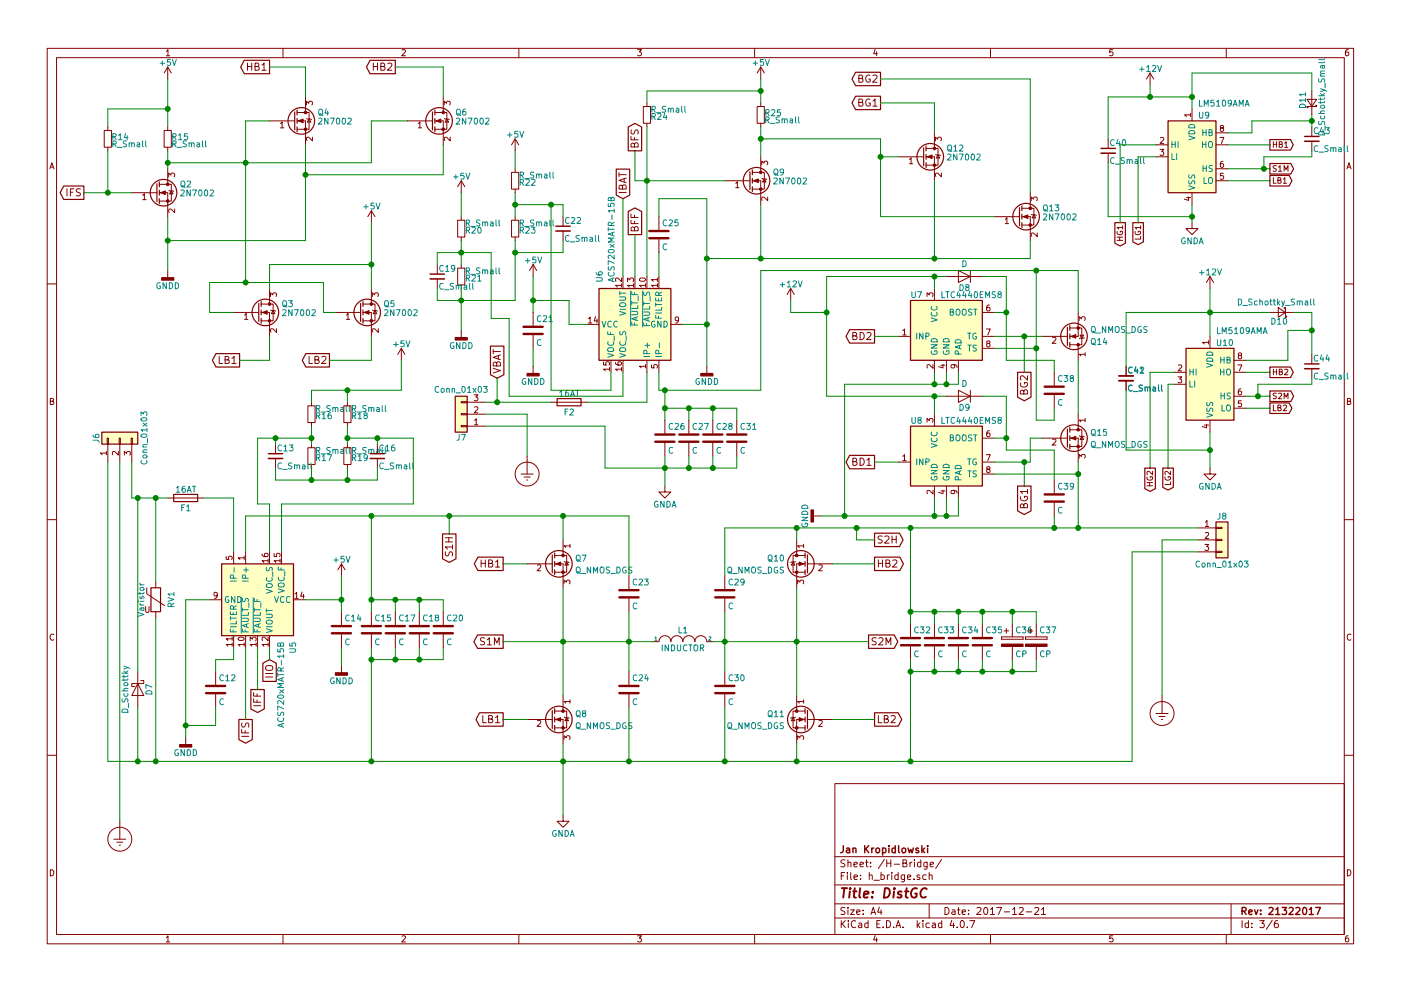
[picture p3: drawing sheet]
<svg xmlns="http://www.w3.org/2000/svg" width="297mm" height="210mm" viewBox="0 0 297 210" stroke-linecap="round" stroke-linejoin="round" font-family="sans-serif">
<g fill="none" stroke="#840000" stroke-width=".21">
<path d="M10 10.3h277v189.9h-277zM12 12.2h273v186.1h-273zM35.3 10.9l.3-.4v1.3M35.3 11.8h.7M35.6 14.2v2.6M35.6 14.2l-.8 1.3M35.6 14.2l.7 1.3M52.5 13.4v1.5M52.5 14.1h.9M53.4 13.4v1.5M54.1 14.1l.6-.1 .2-.2-.1-.3-.7-.1v1.5h.6l.3-.3v-.2l-.4-.3M55.5 13.8l.5-.4v1.5"/>
<path d="M55.5 14.9h.9M60 10.3v1.9M79.1 14.1h.9M79.1 13.4v1.5M80 13.4v1.5M80.7 14.1l.7-.1 .2-.2-.1-.3-.8-.1v1.5h.6l.3-.3v-.2l-.3-.3M82.2 13.5l.6-.1 .3 .4-1 1.1h1M85.2 10.6l.5-.1 .3 .4-.8 .9h.8M110 10.3v1.9M135.2 10.5h.8l-.4 .5 .3 .1 .1 .2-.1 .4-.2 .1-.5-.1M160 10.3v1.9M161.3 14.2v2.6"/>
<path d="M161.3 14.2l-.8 1.3M161.3 14.2l.8 1.3M182.1 16.7l.7-.1 .1-.2-.1-.3-.7-.2v1.5h.6l.3-.2v-.3l-.4-.2M184.4 16a.71 .71 0 0 0-.9 .7 .71 .71 0 0 0 .9 .7l.1-.6h-.3M185.1 16.1l.5-.2 .4 .5-1 1h1M185.5 10.5l-.3 .9h.8M185.9 11v.8M210 10.3v1.9M235.9 10.5h-.6v.6h.6l.1 .5-.3 .2-.4-.1M243.8 15.5l-.7 1.3M243.8 15.5v2.5M243.8 15.5l.8 1.3"/>
<path d="M260 10.3v1.9M278.1 19.3v5.1M285.9 10.5l-.4 .1-.2 .2-.1 .8 .3 .2 .4-.1 .1-.4-.1-.2-.4-.1-.3 .3M10.6 35.8l.4-1.3 .4 1.3M10.7 35.5h.6M22.1 27.7h1.5v3.5h-1.5zM22.9 26.9v.8M22.9 31.2v.8M33.8 39.1h1.8M34.8 27.7h1.5v3.5h-1.5zM35.6 39.1h.7v3.6h-2.5M35.6 26.9v.8"/>
<path d="M35.6 31.2v.8M35.6 35.8v3.3M35.8 37.5v-.8l.4 .5 .1-.4h.6l.1 .2-.1 .5M57.1 25.6h5.4M59.5 26.2l.3-.3v1.2M59.5 27.1h.7M63 25.6h1.8v5.1M63 23.9h1.8M64.8 23.9h.7v3.5h-2.5M64.8 20.6v3.3M65 22.3v-.8l.5 .4 .1-.4h.5l.1 .2-.1 .6M65 25.1l1 .3"/>
<path d="M65.5 25.3l.4 .6h-.7zM66.2 29.1v.8l-.9-.8-.3 .2 .1 .5M86.4 25.6h5.3M88.7 26.2l.3-.3v1.2M88.7 27.1h.7M92.2 25.6h1.8v5.1M92.2 23.9h1.8M94 23.9h.7v3.5h-2.5M94 20.6v3.3M94.2 22.3v-.8l.5 .4 .1-.4h.5l.2 .2-.2 .6M94.2 25.1l1 .3M94.7 25.3l.4 .6h-.7z"/>
<path d="M95.5 29.1v.8l-1-.8-.3 .2 .1 .5M97.8 38.3v2.6M97.8 38.3l-.8 1.3M97.8 38.3l.8 1.3M108.5 36.6h1.5v3.5h-1.5zM109.2 29.5v2.5M109.2 35.8v.8M109.2 29.5l-.7 1.2M109.2 29.5l.8 1.2M131.2 36.6v.9M131.2 37.1h1.6M132 39.6l.3-.4h.2l.3 .3v.6h-1.6l.2-.7 .3-.1 .2 .1 .1 .7"/>
<path d="M132.3 37.9v.8M132.8 37.8l-1.6 .5 1.6 .5M133.8 28.9v.8h1.5M133.9 27.6l-.1 .5 .1 .3h.5l.2-.7 .4-.1 .3 .3-.1 .5M134.5 30.7l.3-.4h.2l.3 .3v.6h-1.5l.1-.8h.3l.2 .1 .1 .7M134.5 29.2v.5M136.4 22.6h1.5v3.6h-1.5zM137.2 21.8v.8M137.2 26.2v.7M153.7 38.3h5.3M156 38.9l.3-.3v1.2M156 39.8h.7"/>
<path d="M159.5 38.3h1.8v5.1M159.5 36.6h1.8M160.5 22.6h1.6v3.6h-1.6zM161.3 36.6h.8v3.5h-2.6M161.3 21.8v.8M161.3 26.2v.7M161.3 33.3v3.3M161.5 35v-.8l.5 .4 .1-.4h.5l.2 .2-.2 .6M161.5 37.8l1.1 .3M162.1 38l.3 .6h-.7zM182.1 21.7h.7l.1-.3-.1-.2-.7-.2v1.5h.6l.2-.1 .1-.4-.4-.3M184.4 21.1a.71 .71 0 0 0-.9 .7 .71 .71 0 0 0 .9 .6l.1-.5h-.3"/>
<path d="M185.1 21.4l.4-.4v1.5M185.1 22.5h.9M190.5 33.3h5.3M192.8 33.8l.4-.3v1.2M192.8 34.7h.7M196.3 33.3h1.8v5M196.3 31.5h1.8M198.1 31.5h.8v3.5h-2.6M198.1 28.2v3.3M198.3 29.9v-.8l.5 .4 .1-.3h.6l.1 .1-.1 .6M198.4 32.8l1 .2M198.9 32.9l.4 .6h-.8z"/>
<path d="M199.6 36.7v.8l-.9-.8-.4 .3 .1 .4M234.9 29.5v2M234.9 32.5v2M245.1 33.3h2.5M245.1 30.7h2.5M245.9 31.7h.8l-.4 .5 .4 .1v.5l-.2 .2-.6-.2M246 29.3l.5-.1 .2 .3-.8 .9h.8M252.4 24.4h-1.2l.3 .3M252.4 24v.7M252.7 23.1v2.5M257.8 38.3h2.5M257.8 30.7h2.5"/>
<path d="M257.8 35.8h2.5M257.8 28.2h2.5M258.6 29.2h.9l-.5 1.2M259 27.1l-.3-.2 .1-.2h.6v.3l-.6 .2-.1 .2 .1 .4 .2 .1h.2l.2-.3v-.3l-.2-.2M259.3 34.2l-.3 .1-.2 .2-.1 .7 .3 .3 .4-.1-.1-.6-.3-.1-.3 .2M259.4 36.8h-.6l-.1 .6h.7v.5l-.2 .1-.5-.1M270 37.7v1.2h.6M270 30.1v1.2M270 30.6h.7M270.6 35.2h-.6v.4a.47 .47 0 0 1 .5 .2 .47 .47 0 0 1 0 .5h-.6M270.7 30.1v1.2M270.9 38.2l.6-.1v-.3l-.6-.1v1.2h.5l.2-.4-.3-.3"/>
<path d="M271.1 35.5l.3-.4v1.2M271.1 36.3h.7M271.2 30.6l.6-.1v-.3l-.6-.1v1.2h.5l.2-.4-.3-.3M272.1 38l.3-.3v1.2M272.1 38.9h.7M272.3 36.3v-1.2l.4 .9 .4-.9v1.2M272.4 30.4l.3-.3v1.2M272.4 31.3h.6M277.1 21.1h2l-1 1.5zM278.1 26.9v2.1M278.1 30v2M278.9 22.3h.2v.3h-2v.3h.3"/>
<path d="M285.6 35.8l.4-1.3 .4 1.3M285.7 35.5h.6M14.2 40.1v1.5M14.9 40.8h.5M15.7 40.1h-.8v1.5M17 40.1h-.5l-.3 .1v.4l.7 .3 .1 .4-.3 .3-.5-.1M27.9 40.9h5.4M30.3 41.4l.3-.3v1.3M30.3 42.4h.7M33.8 40.9h1.8v5.1M35.6 57.4v1.5M35.8 40.4l1 .2"/>
<path d="M36.3 40.5l.4 .6h-.8zM37 44.3v.8l-.9-.8-.3 .3 .1 .5M78.7 44.7v2.5M78.7 44.7l-.7 1.3M78.7 44.7l.8 1.3M92.7 56.1v2.1M92.7 59.2v2M97 56.9h1.6v3.5h-1.6zM97 46.7h1.6v3.6h-1.6zM97.8 46v.7M97.8 50.3v.7M97.8 56.1v.8"/>
<path d="M108.5 46.7h1.5v3.6h-1.5zM109.2 40.1v.8M109.2 46v.7M109.2 50.3v.7M113 56.1v2.6M113 56.1l-.7 1.3M113 56.1l.8 1.3M119.4 46v2M119.4 49v2M131.2 40.8h1.6M131.8 59v.8l-.9-.8-.4 .2 .1 .5M132.1 58.7v2.5"/>
<path d="M133 59.8v-.8l.5 .4 .1-.4h.6l.1 .2-.1 .6M133.8 46.7v.7h1.5M133.8 45.4v.7h1.5M134.5 48.5l.3-.4h.2l.3 .3v.6h-1.5l.1-.8h.3l.2 .1 .1 .7M134.5 45.6v.5M134.5 46.9v.5M134.6 58.7v2.5M135.6 59.2a.76 .76 0 0 1 1.3 .2 .74 .74 0 0 1-1.3-.1zM137.2 58.7v2.5M139.4 59.3h-1.3l.4 .4M139.4 59v.7M139.7 46v2.8"/>
<path d="M139.7 50.8v2.8M139.7 58.7v2.5M162.8 41.8v.8l-1-.8-.3 .2 .1 .5M200.7 58.7h7.6M203.2 57.4l2.5 1.3-2.5 1.2zM205.7 57.4v2.5M210.8 46h5.4M213.1 46.5l.4-.3v1.2M213.1 47.4h.7M216.7 46h1.7v5M216.7 44.2h1.7M218.4 44.2h.8v3.5h-2.5"/>
<path d="M218.4 40.9v3.3M218.6 42.6v-.8l.5 .4 .1-.3h.6l.1 .1-.1 .6M218.7 45.5l1 .2M219.2 45.6l.4 .6h-.8zM219.9 49.4v.8l-.9-.8-.4 .3 .1 .4M236.8 51h1.2M236.8 50.3h1.2M236.9 49.1a.56 .56 0 0 0 .5 .7 .56 .56 0 0 0 .6-.7h-.5v.2M237.4 50.3v.7M238 48.3h-1.2l.4 .3M238 47.9v.7M240.7 49.1a.56 .56 0 0 0 .5 .7 .56 .56 0 0 0 .6-.7h-.5v.2"/>
<path d="M241.8 50.1v.6h-1.2M241.8 48.3h-1.2l.4 .3M241.8 47.9v.7M251.6 41.9h.8M252 41.8v.7l-.9-.3M252.7 47.2v1.3h1.3l-1.3 1.3-1.2-1.3h1.2M252.7 40.9v2.5M256.5 58.7v2.5M256.5 58.7l-.7 1.2M256.5 58.7l.8 1.2M10 60.2h2M46.5 75.6v1.5h.7"/>
<path d="M47.7 76.3h.7l.1-.3v-.2l-.8-.2v1.5h.6l.2-.1 .1-.4-.4-.3M49.2 76l.4-.4v1.5M49.2 77.1h.9M49.5 66.3h5.4M51.8 66.8l.4-.3v1.3M51.8 67.8h.8M55.4 66.3h1.7v5.1M55.4 64.5h1.7M57.1 64.5h.8v3.6h-2.5M57.1 61.2v3.3M57.4 62.9v-.8l.4 .5 .1-.4h.6l.1 .2-.1 .5M57.4 65.8l1 .2"/>
<path d="M57.9 65.9l.4 .6h-.8zM58.6 69.7v.8l-.9-.8-.3 .3 .1 .5M65.5 75.6v1.5h.8M66.8 76.3h.6l.2-.3-.1-.2-.7-.2v1.5h.6l.2-.1 .1-.4-.4-.3M68.2 75.8l.6-.2 .3 .4-.9 1.1h.9M71.1 66.3h5.4M73.4 66.8l.4-.3v1.3M73.4 67.8h.7M77 66.3h1.7v5.1M77 64.5h1.7M78.7 64.5h.8v3.6h-2.5M78.7 61.2v3.3"/>
<path d="M78.9 62.9v-.8l.5 .5 .1-.4h.6l.1 .2-.1 .5M79 65.8l1 .2M79.5 65.9l.4 .6h-.8zM80.2 69.7v.8l-.9-.8-.4 .3 .1 .5M85.1 73.9l-.8 1.3M85.1 73.9v2.5M85.1 73.9l.8 1.3M97.8 60.4v.8M97.8 70.1v1.5M104.6 78.1l1.5 .5-1.5 .5M104.6 74.2v.8M104.6 74.6h1.5"/>
<path d="M105.3 77.1l.3-.3h.3l.2 .3v.5h-1.5l.1-.7 .3-.1 .2 .2 .1 .6M105.7 75.5v.7M106.1 75.3l-1.5 .5 1.5 .5M113 66.3v2.8M113 71.1v2.8M113 77.7v1.5M124.5 68.8h2.5M124.8 67.6l.3-.3v1.2M124.8 68.5h.7M126.3 67.2l-.3 .9h.7M126.6 67.7v.8M128 76.8v.6l.5 .1v-.7h.6l.1 .2-.1 .5"/>
<path d="M129.2 78.3h-1.2l.3 .4M129.2 78v.7M129.5 76.4v2.6M130.5 76.9l.1 .3 .2 .2 .7 .1 .3-.3-.2-.4-.6 .1v.3l.2 .3M131.8 60.5h-1.3l.4 .4M131.8 78.3h-1.3l.4 .4M131.8 60.2v.7M131.8 78v.7M132.1 76.4v2.6M134.3 60.5h-1.3l.4 .4M134.3 60.2v.7M136.9 77.7h-1.3l.3 .4"/>
<path d="M136.9 60.5h-1.3l.3 .4M136.9 60.2v.7M136.9 77.4v.7M137.2 76.4v2.6M138.1 77.4v.6l.6 .1v-.7h.6l.1 .2-.1 .5M139.4 60.5h-1.3l.4 .4M139.4 60.2v.7M139.7 76.4v2.6M142.2 68.8h2.6M143.9 67.8l-.3 .2h-.3l-.1-.6 .4-.1 .3 .2-.1 .7-.3 .3h-.2M149.9 77.7v1.5M167.6 61.2l-.7 1.3"/>
<path d="M167.6 61.2v2.5M167.6 61.2l.8 1.3M180.8 71.3l.7-.1 .1-.2v-.3l-.8-.2v1.6h.6l.2-.2 .1-.4-.4-.2M182.3 70.5a.77 .77 0 0 1 .9 .8 .77 .77 0 0 1-.9 .8zM183.8 70.7l.6-.2 .3 .5-1 1.1h1M190.5 71.4h2.5M191.4 70.1l.4-.3v1.3M191.4 71.1h.7M196.5 62.9v-.8l.5 .5 .1-.4h.6l.1 .2-.1 .5M197.8 77.4v.8l-.9-.8-.4 .2 .1 .5M198.1 61.2v2.5M198.1 76.4v2.6"/>
<path d="M199.5 77.5h.9M199.9 77.3v.8l-.9-.3M200.7 76.4v2.6M202.2 77.4l.2 .2-.1 .4h-.6l-.1-.4 .3-.2h.7l.3 .3v.3M203.2 76.4v2.6M208.3 71.4h2.5M208.3 66.3h2.5M208.3 73.9h2.5M209.1 69.8h.9l-.6 1.3M209.4 72.9l-.2-.3 .1-.2h.6v.3l-.6 .2-.1 .2v.4l.2 .1h.3l.2-.3v-.3l-.2-.1M209.8 64.7l-.4 .1-.2 .2v.7l.2 .3 .5-.1-.1-.7h-.4l-.2 .2M217.9 79.7v1l-1.1-1-.5 .3 .2 .6"/>
<path d="M221 71.4h5.3M223.2 71.7l.4-.1 .3 .3-.8 .9h.8M223.5 79v2.8M226.8 69.6h2.6v3.5h-.8M226.8 73.1h1.8M228.6 66.3v5.1h-1.8M228.6 73.1v3.3M228.8 68v-.8l.5 .4 .1-.3h.5l.2 .1-.2 .6M229 71.1h.7l-.3 .6zM229.9 71.6l-1 .3M230.1 75.2h-1.3l.4 .3M230.1 74.8v.7"/>
<path d="M238.8 77.7v2.1M248.9 79h2.6M249.8 80h.7l-.4 .4 .4 .1v.6l-.2 .1-.5-.1M249.8 77.5l.5-.1 .2 .4-.7 .9h.7M256.2 72.6h-1.2l.3 .4M256.2 72.3v.7M256.5 71.4v2.5M261.6 79h2.6M261.6 76.4h2.6M262.5 77.4h.8l-.5 1.3M262.8 75.4l-.3-.2 .1-.2h.6v.3l-.6 .2-.1 .2 .1 .3 .2 .1h.2l.2-.2v-.4l-.2-.1M269.2 66.3h5.1"/>
<path d="M270 78.3v1.2M270 78.9h.7M270.7 78.3v1.2M271 65.3l1.5 1-1.5 1zM271.2 78.9l.6-.1v-.4l-.6-.1v1.2h.5l.2-.4-.3-.2M272.3 65.5v-.2h.2v2h.3v-.2M272.4 78.4l.4-.1 .2 .4-.7 .8h.7M278.1 75.2v2M278.1 78.2v2.1M285 60.2h2M10.7 85.1h.5l.1-.5-.6-.1v1.3h.5l.2-.4-.3-.3M22.6 96.1h-1.3l.3 .4"/>
<path d="M22.6 95.8v.7M22.7 93h.3v1.2h-.3zM22.9 94.2v3.8M25.1 95.8v.8l-.9-.8-.4 .2 .1 .5M25.3 93h.2v1.2h-.2zM25.4 94.2v3.8M26.4 96.6v-.8l.4 .4 .1-.4h.6l.1 .2-.1 .6M27.8 93h.3v1.2h-.3zM27.9 94.2v3.8M58.4 94.2v2.1M58.4 97.3v2M65.3 95h1.5v3.5h-1.5z"/>
<path d="M65.3 86.1h1.5v3.6h-1.5zM66 85.3v.8M66 89.7v.7M66 94.2v.8M66 98.5v.8M72.9 95h1.5v3.5h-1.5zM72.9 86.1h1.5v3.6h-1.5zM73.7 85.3v.8M73.7 89.7v.7M73.7 94.2v.8M73.7 98.5v.8M80 94.2v2.1"/>
<path d="M80 97.3v2M97.8 85.2h1.3v.3h-1.3zM97.8 87.8h1.3v.2h-1.3zM97.8 90.3h1.3v.2h-1.3zM99.1 90.4h3.8M99.1 87.9h3.8M99.1 85.3h3.8M100.5 83.8h.8l-.4 .4 .4 .1v.6l-.2 .1-.6-.1M100.6 89.2l.4-.4v1.3M100.6 86.4l.5-.1 .2 .4-.8 .9h.8M100.6 90.1h.7M111.8 96.8v3.8"/>
<path d="M116.8 85.3h7.7M141 89.1v2.8M141 94v2.8M146 89.1v2.8M146 94v2.8M151.1 89.1v2.8M151.1 94v2.8M156.2 89.1v2.8M156.2 94v2.8M180.8 97.9h.7l.1-.3v-.2l-.8-.2v1.5h.6l.2-.1 .1-.4-.4-.3M182.3 97.2a.77 .77 0 0 1 .9 .8 .77 .77 0 0 1-.9 .7zM183.8 97.6l.5-.4v1.5"/>
<path d="M183.8 98.7h.9M190.5 98h2.5M191.4 96.8l.4-.3v1.2M191.4 97.7h.7M196.5 89.6v-.8l.5 .4 .1-.4h.6l.1 .2-.1 .6M198.1 87.9v2.5M200.7 84.1h7.6M203.2 82.8l2.5 1.3-2.5 1.2zM205.7 82.8v2.5M208.3 93h2.5M208.3 98h2.5M209.1 96.5h.9l-.6 1.2"/>
<path d="M209.4 99.5l-.2-.2 .1-.2h.6v.3l-.6 .2-.1 .2v.3l.2 .2h.3l.2-.3v-.3l-.2-.2M209.8 91.4h-.4l-.2 .3v.7l.2 .3 .5-.2-.1-.6h-.4l-.2 .2M216.4 81.2a.71 .71 0 0 0 .7 .9 .71 .71 0 0 0 .7-.9h-.6v.3M217.1 83.1l.2-.4 .4 .1 .2 .2v.6h-1.6l.2-.8h.3l.2 .1 .1 .7M221 93h5.3M223.2 93.3l.4-.1 .3 .3-.8 .9h.8M223.5 83.8v2.8M226.8 93h1.8v5M226.8 91.2h1.8M228.6 91.2h.8v3.5h-2.6M228.6 87.9v3.3M228.8 97.2v-.8l.5 .4 .1-.3h.5l.2 .1-.2 .6"/>
<path d="M228.9 92.5l1 .2M229.4 92.6l.3 .6h-.7zM230.1 89.1h-1.3l.4 .4M230.1 88.8v.7M238.8 80.8v2M244.4 100v.7l-.9-.7-.3 .2 .1 .5M248.2 100v.7l-.9-.7-.3 .2 .1 .5M248.9 81.5h2.6M255.4 90.2h.8M255.8 90v.8l-.9-.3M256.5 99.3v1.3h1.3l-1.3 1.2-1.2-1.2h1.2M256.5 89.1v2.6"/>
<path d="M261.6 84.1h2.6M261.6 86.6h2.6M263.1 82.5h-.3l-.2 .3-.1 .7 .3 .3 .4-.2-.1-.6h-.3l-.3 .2M263.2 85h-.6l-.1 .6h.7v.6l-.2 .1-.5-.1M270 85.9v1.2h.6M270.6 83.5h-.6v.4a.47 .47 0 0 1 .5 .1 .47 .47 0 0 1 0 .6h-.6M270.9 86.5l.6-.1v-.4l-.6-.1v1.2h.5l.2-.4-.3-.2M271.1 83.5l.4-.1 .3 .3-.8 .9h.8M272.1 86l.4-.1 .3 .4-.8 .8h.8M272.3 84.6v-1.2l.4 .8 .4-.8v1.2M285.7 85.1h.5l.1-.5-.6-.1v1.3h.5l.2-.4-.3-.3M10 110.3h2"/>
<path d="M35.6 105.7h7.6M48 118.1v.6h.5v-.6h.6l.1 .1-.1 .5M49.5 117.1v2.5M51.8 118.4h-1.3l.4 .3M51.8 118v.7M52.1 117.1v2.5M55.6 117.5v.4l.3 .2h.7l.2-.2-.1-.5-.6 .1v.4l.2 .2M56.8 119h-1.2l.3 .3M56.8 118.6v.7M57.1 117.1v2.5M58.1 117.4v.7h.6v-.7h.6l.1 .2-.1 .5M59.4 119h-1.3l.4 .3"/>
<path d="M59.4 118.6v.7M59.7 117.1v2.5M72.4 119.6v2.6M72.4 119.6l-.8 1.3M72.4 119.6l.8 1.3M94.4 115h1.5M94.4 114.1h1.5M94.5 117.1l-.1 .5 .2 .3h.4l.3-.7 .4-.1 .2 .3v.6M95.1 114.1v.9M95.9 116h-1.5l.4 .5M95.9 115.6v.9M102 118.8v1.5"/>
<path d="M102 119.5h.9M102.9 118.8v1.5M103.6 119.5h.7l.1-.3-.1-.3-.7-.1v1.5h.6l.3-.3v-.2l-.4-.3M105.1 119.2l.4-.4v1.5M110.5 100.6h2.5M111.1 101.2h1.3M111.6 101.8h.3M111.8 119.6h5.3M113.9 119.9l.5-.1 .3 .4-.8 .9h.8M117.6 119.6h1.8v5.1M117.6 117.9h1.8M119.4 117.9h.7v3.5h-2.5"/>
<path d="M119.4 114.5v3.4M119.6 119.1l1 .3M120.1 119.2l.4 .7h-.7zM120.9 115.8h-1.3l.3 .4M120.9 115.5v.7M141 103.1v1.3h1.2l-1.2 1.3-1.3-1.3h1.3M168.1 119.2l.4 .7h-.7zM168.7 119.1l-1.1 .3M168.9 117.9h-.8v3.5h2.6M168.9 117.9h1.8M168.9 114.5v3.4M170.4 115.8h-1.3l.4 .4"/>
<path d="M170.4 115.5v.7M170.7 119.6h-1.8v5.1M171.2 119.6h5.3M172.5 109.5h1.5M173.6 119.9l.5-.1 .2 .4-.7 .9h.7M186.2 119.5h.9M186.2 118.8v1.5M187 113.8l-.5-.1-.3 .2v.4l.7 .3 .1 .4-.3 .2h-.5M187.1 118.8v1.5M187.6 113.9l.6-.2 .3 .4-.9 1.1h.9M187.8 119.5h.7l.1-.3v-.3l-.8-.1v1.5h.6l.3-.3v-.2l-.4-.3M189.1 113.7v1.5"/>
<path d="M189.1 114.4h.9M189.3 118.9l.6-.1 .3 .4-1 1.1h1M190 113.7v1.5M197.8 104v.8l-.9-.8-.4 .3 .1 .4M198.1 103.1v2.6M199.5 104.2h.9M199.9 104v.7l-.9-.2M200.7 103.1v2.6M202.2 104l.2 .3-.1 .3-.6 .1-.1-.4 .3-.3 .7 .1 .3 .3v.2M203.2 103.1v2.6M208.3 100.6h2.5M216.4 105.4a.71 .71 0 0 0 .7 .9 .71 .71 0 0 0 .7-.9l-.6-.1v.3"/>
<path d="M217.1 107.2l.2-.4 .4 .1 .2 .2v.6h-1.6l.2-.7 .3-.1 .2 .2 .1 .6M217.9 104.3h-1.6l.5 .4M217.9 103.9v.8M223.5 101.8v2.8M223.5 106.7v2.8M243.2 103.1h1.2M243.2 102.4h1.2M243.2 101.2a.56 .56 0 0 0 .6 .7 .56 .56 0 0 0 .5-.7l-.4-.1v.3M243.7 102.4v.7M247 101.2a.56 .56 0 0 0 .6 .7 .56 .56 0 0 0 .5-.7l-.4-.1v.3M248.2 102.2v.6h-1.2M254 112h3.8"/>
<path d="M254 114.5h3.8M254 117.1h3.8M255.5 115.5h.8l-.5 .5 .4 .1v.6l-.2 .1-.5-.1M255.5 110.8l.4-.4v1.3M255.5 113.1l.5-.1 .3 .3-.8 .9h.8M255.5 111.7h.8M257.8 117h1.3v.2h-1.3zM257.8 114.4h1.3v.3h-1.3zM257.8 111.9h1.3v.2h-1.3zM285 110.3h2M11.4 134.6a.58 .58 0 0 0-.8 .6 .58 .58 0 0 0 .8 .5M30.9 128.7v1l.2 .2h.3l.2-.2v-1"/>
<path d="M31.1 124.7v1.3l3.8 2.5M33 123.4v1.3M33 129.8v1.3M44.4 127.2h2.6M46.1 126.2l-.3 .3-.3-.1-.1-.6 .4-.1 .3 .2-.1 .7-.3 .3h-.2M49.2 136.7h-1.2l.3 .4M49.2 135.5h-1.2l.3 .4M49.2 135.2v.7M49.2 136.4v.7M49.5 134.9v2.5M50.5 135.4a.76 .76 0 0 1 1.3 .2 .74 .74 0 0 1-1.3-.1zM51.8 136.7h-1.3l.4 .4"/>
<path d="M51.8 136.4v.7M52.1 134.9v2.5M53 136v-.8l.5 .4 .1-.4h.6l.1 .2-.1 .6M54.3 136.7h-1.3l.4 .4M54.3 136.4v.7M54.6 134.9v2.5M56.8 136.7h-1.2l.3 .4M56.8 135.2v.8l-.9-.8-.3 .2 .1 .5M56.8 136.4v.7M57.1 134.9v2.5M62.2 127.2h2.6M62.5 126l.4-.3v1.2"/>
<path d="M62.5 126.9h.7M64 125.6l-.2 .9h.7M64.3 126.1v.8M72.4 129.8v2.8M72.4 134.6v2.8M78.7 129.8v2.8M78.7 134.6v2.8M83.8 129.8v2.8M83.8 134.6v2.8M88.9 129.8v2.8M88.9 134.6v2.8M94 129.8v2.8"/>
<path d="M94 134.6v2.8M102.7 135.4l-.5-.1-.3 .2v.4l.7 .3 .1 .3-.3 .3-.5-.1M103.3 135.7l.5-.4v1.5M103.3 136.8h.9M104.8 136.8v-1.5l.5 1.1 .5-1.1v1.5M105.1 120.3h.8M119.6 123.9v-.8l.5 .4 .1-.4h.5l.2 .2-.2 .6M133.3 122.2v2.8M133.3 127v2.8M138.4 136.1h1.3a1.27 1.27 0 0 1 1.3-1.2 1.27 1.27 0 0 1 1.2 1.2 1.27 1.27 0 0 1 1.3-1.2 1.27 1.27 0 0 1 1.3 1.2 1.27 1.27 0 0 1 1.2-1.2 1.27 1.27 0 0 1 1.3 1.2 1.27 1.27 0 0 1 1.3-1.2 1.27 1.27 0 0 1 1.3 1.2h1.2M153.7 122.2v2.8M153.7 127v2.8"/>
<path d="M169.1 123.9v-.8l.5 .4 .1-.4h.6l.1 .2-.1 .6M185.8 135.4l-.6-.1-.3 .3 .1 .4 .7 .2v.5l-.2 .1-.6-.1M186.3 135.5l.6-.2 .3 .4-.9 1.1h.9M187.9 136.8v-1.5l.5 1.1 .5-1.1v1.5M193 132.3v2.8M193 137.2v2.7M198.1 132.3v2.8M198.1 137.2v2.7M203.2 132.3v2.8M203.2 137.2v2.7M208.3 132.3v2.8M208.3 137.2v2.7"/>
<path d="M212.3 135.1v.5zM212.3 135.6h4.6zM212.3 135.1h4.6zM212.9 133.9h1M213.4 133.3v1.1M214.6 132.3v2.8M214.6 137.2v2.7M216.9 135.1v.5zM217.4 135.1v.5zM217.4 135.6h4.6zM217.4 135.1h4.6zM217.9 133.9h1"/>
<path d="M218.4 133.3v1.1M219.7 132.3v2.8M219.7 137.2v2.7M222 135.1v.5zM286.4 134.6a.58 .58 0 0 0-.8 .6 .58 .58 0 0 0 .8 .5M29.2 145l1.3 2.6h-2.6zM29.2 142.5v7.6M29.8 144.4h.7v.6h-2.6v.7h.7M39.4 156.5v1.5M45.7 142.5v2.8M45.7 147.3v2.8M51.2 154.8v.7h1.6"/>
<path d="M51.2 156.2h1.6M51.3 153.4l-.1 .6 .3 .3 .4-.2 .3-.6h.4l.2 .2-.1 .6M52 155v.5M53.8 148.3v.7h1.5M53.8 147v.7h1.5M53.8 149.7h1.5M54.5 147.2v.5M54.5 148.5v.5M56.3 143.6h1.5M56.3 142.9h1.5M56.5 141.3h1.1l.2 .3a.53 .53 0 0 1-.5 .6h-.5a.52 .52 0 0 1-.5-.3 .52 .52 0 0 1 .2-.6zM72.4 141.2v1.5"/>
<path d="M102.4 151.8v1.5h.7M103.6 152.5h.7l.1-.3-.1-.2-.7-.2v1.5h.6l.2-.1 .1-.4-.4-.3M105.1 152.2l.4-.4v1.5M105.1 153.3h.8M111.8 152.6h5.3M113.9 153l.5-.1 .3 .3-.8 .9h.8M117.6 152.6h1.8v5.1M117.6 150.9h1.8M119.4 150.9h.7v3.5h-2.5M119.4 147.6v3.3M119.6 156.9v-.8l.5 .4 .1-.3h.5l.2 .1-.2 .6M119.6 152.1l1 .3"/>
<path d="M120.1 152.3l.4 .6h-.7zM120.9 148.8h-1.3l.3 .4M120.9 148.5v.7M133.3 142.5v2.8M133.3 147.3v2.8M153.7 142.5v2.8M153.7 147.3v2.8M168.1 152.3l.4 .6h-.7zM168.7 152.1l-1.1 .3M168.9 150.9h-.8v3.5h2.6M168.9 150.9h1.8M168.9 147.6v3.3"/>
<path d="M169.1 156.9v-.8l.5 .4 .1-.3h.6l.1 .1-.1 .6M170.4 148.8h-1.3l.4 .4M170.4 148.5v.7M170.7 152.6h-1.8v5.1M171.2 152.6h5.3M173.6 153l.5-.1 .2 .3-.7 .9h.7M186.2 151.8v1.5h.8M187.5 152.5h.6l.2-.3-.1-.2-.7-.2v1.5h.6l.2-.1 .1-.4-.4-.3M188.9 152l.6-.2 .3 .4-.9 1.1h.9M245.1 151.4h2.5M245.7 152h1.3M246.3 152.6h.2"/>
<path d="M246.4 147.6v3.8M10 160.2h2M24.1 178h2.6M24.8 178.7h1.2M25.3 179.3h.2M25.4 174.2v3.8M119.4 173v1.2h1.2l-1.2 1.3-1.3-1.3h1.3M177 166.3h108v32h-108zM285 160.2h2M10.7 184.5a.65 .65 0 0 1 .7 .7 .65 .65 0 0 1-.7 .6zM35.3 198.9l.3-.4v1.3M35.3 199.8h.7"/>
<path d="M60 198.3v1.9M85.2 198.6l.5-.1 .3 .4-.8 .9h.8M110 198.3v1.9M135.2 198.5h.8l-.4 .5 .3 .1 .1 .2-.1 .4-.2 .1-.5-.1M160 198.3v1.9M177 194.8h108M177 191.8h108M177 187.8h108M177 181.8h108M178.4 195.3v1.5M178.4 185.8h.5M178.6 196l.6 .8"/>
<path d="M179.1 185.1h-.7v1.5M179.1 192.6l-.5-.1-.3 .3 .1 .3 .7 .4v.4l-.2 .1-.6-.1M179.1 182.5l-.5-.1-.3 .3 .1 .3 .7 .4v.4l-.2 .1-.6-.1M179.2 195.3l-.8 .9M179.7 185.1v.2M179.7 185.6v1M179.8 192.5v.2M179.8 183.1l.2-.2 .4 .1v.9M179.8 182.4v1.5M179.8 193v1M179.9 195.3v.2M179.9 195.8v1"/>
<path d="M180.3 193h.8l-.8 1h.8M180.4 185.1v1.3l.2 .2M181.1 183.4l.7-.1-.1-.3-.4-.1-.2 .2v.7h.6M181.1 186.1l.7-.1-.1-.3-.4-.1-.2 .2 .1 .7h.5M181.4 195.5a.71 .71 0 0 0-1 .5 .71 .71 0 0 0 .8 .8l.2-.1M181.6 193.5l.7-.1v-.3l-.4-.1-.3 .2 .1 .7h.6M182.1 195.9h.6v.9M182.3 183.4l.8-.1-.1-.3-.4-.1-.3 .2 .1 .7h.6M182.4 186.5v.1M182.4 185.7v.1M182.7 196.2l-.7 .3 .2 .3 .5-.1M183 193.9v.1"/>
<path d="M183 193.1v.1M183.5 182.9h.6M183.7 182.4v1.3l.4 .2M184 195.9l-.4-.1-.3 .3 .1 .6 .2 .1 .4-.1M184 195.3v1.5M184.3 185.7l.2-.1 .4 .1v.9M184.3 185.1v1.5M184.6 183.8v.1M184.6 183v.1M184.7 194l.4-1.5 .5 1.5M184.8 193.6h.7M185.3 186.8h1.1"/>
<path d="M185.5 198.5l-.3 .9h.8M185.9 199v.8M185.9 196h.5M186.4 192.5l-.3 1h.9M186.6 195.3h-.7v1.5h.7M186.8 185.7l.4-.1 .3 .3-.1 .6h-.6M186.8 185.1v1.5M186.8 193v1M187.2 196.7v.1M187.5 182.3l-1.3 2M188 195.3a.76 .76 0 0 1 .8 .8 .76 .76 0 0 1-.8 .7zM188 182.4v1.5"/>
<path d="M188 183.1h.9M188.1 185.6v1M188.6 185.6l-.5 .3M188.9 182.4v1.5M189.1 185.1v.2M189.1 185.6v1M189.5 196.7v.1M189.6 183.4h1.1M190 196.8l.4-1.5 .6 1.5M190.1 196.4h.7M190.4 185.7l-.4-.1-.3 .3 .1 .6 .2 .1 .4-.1M190.4 185.1v1.5"/>
<path d="M191.4 183.1l.8-.1v-.4l-.3-.2h-.5v1.5h.6l.2-.1 .1-.4-.4-.3M191.5 196.7v.1M191.8 185.6l-.1 1.4-.2 .1-.4-.1M191.8 185.7l-.5-.1-.2 .3v.6l.2 .1 .5-.1M192.4 186.1l.7-.1v-.3l-.5-.1-.2 .2 .1 .7h.6M192.9 182.9v1M193.4 182.9l-.5 .3M193.8 186.5v.1M193.9 182.4v.2M193.9 182.9v1M194.5 195.3v1.5M194.6 196.3l.4 .5"/>
<path d="M195 185.7l-.4-.1-.2 .2 .1 .2 .5 .2v.3h-.6M195 195.8l-.5 .6M195.2 183l-.4-.1-.3 .3 .1 .6 .2 .1 .4-.1M195.2 182.4v1.5M195.7 195.3v.2M195.7 195.8v1M196.3 185.7l-.4-.1-.3 .3 .1 .6 .2 .1 .4-.1M196.6 182.9l-.1 1.4-.2 .1-.4-.1M196.6 183l-.5-.1-.2 .3v.6l.2 .1 .5-.1M197 185.7l.2-.1 .4 .1v.9M197 185.1v1.5M197 191.8v3"/>
<path d="M197 195.9l-.4-.1-.3 .3 .1 .6 .2 .1 .4-.1M197.2 183.4l.7-.1v-.3l-.5-.1-.2 .2 .1 .7h.6M197.7 195.9h.6v.9M198.3 196.2l-.7 .3 .2 .3 .5-.1M199.6 182.3l-1.2 2M199.7 195.9l-.5-.1-.2 .3v.6l.2 .1 .5-.1M199.7 195.3v1.5M200.4 192.5a.76 .76 0 0 1 .8 .8 .76 .76 0 0 1-.8 .7zM201.8 195.2l-.4 1.1h1M201.9 193.1h.5l.1 .9M202.2 195.8v1M202.5 193.4l-.7 .3 .2 .3 .5-.1"/>
<path d="M202.9 196.7v.1M203 193h.6M203.2 192.5v1.3l.4 .2M203.8 195.4l.1-.1a.8 .8 0 0 1 .6 .8 .8 .8 0 0 1-.6 .7 .97 .97 0 0 1-.1-1.4zM204 193.5l.7-.1-.1-.3-.4-.1-.2 .2 .1 .7h.5M205.1 196.7v.1M205.4 193.9v.1M205.4 193.1v.1M205.6 195.3h1.1l-.7 1.5M207.1 192.7l.6-.2 .3 .5-.9 1h.9M208.7 192.7l.2-.2a.8 .8 0 0 1 .5 .8 .8 .8 0 0 1-.5 .7l-.3-.5zM210 193l.4-.5v1.5"/>
<path d="M210 194h.8M210 198.3v1.9M211.3 192.5h1l-.6 1.5M212.9 193.5h1.1M214.7 193l.4-.5v1.5M214.7 194h.8M216.1 192.7l.6-.2 .3 .5-1 1h1M217.6 193.5h1.1M219.4 192.7l.6-.2 .2 .5-.9 1h.9M220.8 193l.4-.5v1.5M220.8 194h.9M235.9 198.5h-.6v.7l.6-.1 .1 .5-.3 .2-.4-.1"/>
<path d="M260 198.3v1.9M261 191.8v6.5M263.3 195.3v1.5M264.7 195.9l-.4-.1-.3 .3 .1 .6 .2 .1 .4-.1M264.7 195.3v1.5M265.4 196.7v.1M265.4 195.9v.1M267.1 195.3h.9l-.5 .6 .5 .1v.7l-.2 .1-.7-.1M269.7 195.2l-1.2 2M270.9 195.3l-.4 .1a1.11 1.11 0 0 0-.2 1.3l.5 .1 .2-.1v-.5l-.2-.3-.5 .1-.1 .2M285.7 184.5a.65 .65 0 0 1 .7 .7 .65 .65 0 0 1-.7 .6zM285.9 198.5l-.4 .1-.2 .3-.1 .7 .3 .2 .4-.1 .1-.4-.1-.2-.4-.1-.3 .3"/>
<circle cx="111.8" cy="100.6" r="2.54"/>
<circle cx="246.4" cy="151.4" r="2.54"/>
<circle cx="25.4" cy="178" r="2.54"/>
</g>
<g fill="none" stroke="#840000" stroke-width=".3">
<path d="M233.4 31.5h3.1M276.6 29h3.1M91.2 58.2h3M117.9 48h3M237.2 79.8h3.1M276.6 77.2h3.1M56.9 96.3h3M78.5 96.3h3M178.8 179.4l-.1 1.3-.5 .2M180.8 179.9v1M183.3 179.4v1.5M184.2 179.4l-.9 .9"/>
<path d="M184.8 179.9v1M185.3 179.9l-.5 .3M187.1 179.9v1.5M188.5 179.4v.2M188.5 179.9v1M189.8 179.4v1.5M190.5 179.4v1.3l.2 .2M192.5 179.9l.3 1 .3-.7 .3 .7 .2-1M195.5 179.4v1.5M196 179.9l-.5 .6M196.7 179.4v.2M196.7 179.9v1"/>
<path d="M179.5 180h.6v.9M180.1 180.3l-.7 .3 .3 .3 .4-.1M180.8 180.1l.3-.2 .3 .1 .1 .9M183.5 180.1l.7 .8M185.8 180.1l.2-.2 .4 .2 .1 .5-.1 .2-.4 .1-.2-.1zM187.1 180l.5-.1 .2 .3-.1 .6h-.6M189.8 180l-.4-.1-.3 .3 .1 .6 .2 .1 .4-.1M191.3 180.1l.2-.2 .4 .2 .1 .5-.1 .2-.4 .1-.2-.1zM194.7 180l-.3-.1-.2 .2v.3l.5 .1v.3h-.5M195.6 180.4l.4 .5M263.3 193.3l.8-.1 .1-.2-.1-.3-.2-.2h-.6v1.5M263.7 193.3l.5 .7"/>
<path d="M264.8 193.5l.7-.1-.1-.3-.4-.1-.2 .2v.7h.6M266 193l.3 1 .4-1M267.3 193.9v.1M267.3 193.1v.1M269.1 192.7l.5-.2 .3 .5-.9 1h.9M270.5 193l.4-.5v1.5M270.5 194h.8M271.8 192.5h1l-.5 .6 .4 .1v.7l-.2 .1-.7-.1M273.3 192.7l.6-.2 .3 .5-.9 1h.9M274.8 192.7l.5-.2 .3 .5-.9 1h.9M276.3 192.7l.2-.2a.8 .8 0 0 1 .6 .8 .8 .8 0 0 1-.6 .7l-.3-.5zM277.6 193l.4-.5v1.5"/>
<path d="M277.6 194h.9M278.9 192.5h1.1l-.7 1.5"/>
</g>
<g fill="none" stroke="#840000" stroke-width=".41">
<path d="M178.5 188.4h1.1M179 188.4l-.2 2M180.2 189.1l-.2 1.3M180.3 188.4l-.1 .2 .2-.1-.1-.1-.1 .2M180.9 189.1h.7M181.2 188.4l-.2 1.8 .1 .1 .4 .1M182.4 188.4l-.2 1.8 .2 .2M183.2 189.8l.9-.2v-.4l-.6-.1-.3 .3v.9h.7M184.9 190.3v.1M185.1 189.2l-.1 .2-.1-.1 .2-.1-.1 .2M187.6 188.4a1 1 0 0 1 1.1 .8 1 1 0 0 1-.5 1.1l-.8 .1zM189.6 189.1l-.2 1.3"/>
<path d="M189.6 188.4v.2l.1-.1-.1-.1v.2M191.2 189.2l-.5-.1-.3 .4 .2 .3 .5 .1 .1 .3-.2 .1h-.7M191.9 189.1h.7M192.2 188.4l-.2 1.8 .1 .1 .4 .1M194.4 188.5a1.02 1.02 0 0 0-1.2 .7 1.02 1.02 0 0 0 .5 1.2l.6-.1 .1-.7h-.4M196.5 188.6a.87 .87 0 0 0-1 0 .87 .87 0 0 0-.4 1 .69 .69 0 0 0 .4 .8 .69 .69 0 0 0 .8-.1"/>
</g>
<g fill="none" stroke="#840000" stroke-width=".25">
<path d="M51.8 12.8h5.3v2.8h-5.3l-.8-1.4zM78.5 12.8h5.3v2.8h-5.3l-.8-1.4zM181.4 15.3h5.3v2.9h-5.3l-.8-1.4zM13.5 39.5h4.3v2.8h-4.3l-.7-1.4zM33.3 39v3.8M33.8 38.6v1M62.5 23.7v3.9M63 23.4v1M63 25.1v1.1M63 26.9v1M91.7 23.7v3.9M92.2 23.4v1"/>
<path d="M92.2 25.1v1.1M92.2 26.9v1M130.7 35.9h2.8v5.5l-1.4 .8-1.4-.8zM133.2 26.9l1.4-.7 1.4 .7v5.1h-2.8zM159 36.4v3.9M159.5 36.1v1M159.5 37.8v1.1M159.5 39.6v1M181.4 20.4h5.3v2.9h-5.3l-.8-1.5zM195.8 31.4v3.8M196.3 31v1M196.3 32.8v1"/>
<path d="M196.3 34.5v1.1M247.6 25.6h10.2v15.3h-10.2zM269.2 29.6h4.4l.6 1.1-.6 1.1h-4.4zM269.2 34.7h4.5l.6 1.1-.6 1.1h-4.5zM269.2 37.2h4.1l.6 1.1-.6 1.2h-4.1zM33.8 40.4v1M33.8 42.2v1M133.2 44.9l1.4-.8 1.4 .8v4.9h-2.8zM216.2 44.1v3.8M216.7 43.7v1M216.7 45.5v1M216.7 47.2v1.1"/>
<path d="M236.4 47.2h2.2v4.4l-1.1 .6-1.1-.6zM240.2 47.2h2.2v4.1l-1.1 .6-1.1-.6zM45.8 75h5v2.9h-5l-.8-1.5zM54.9 64.4v3.8M55.4 64v1M55.4 65.8v1M55.4 67.6v1M64.8 75h5v2.9h-5l-.7-1.5zM76.5 64.4v3.8M77 64v1M77 65.8v1M77 67.6v1"/>
<path d="M104 73.4h2.8v6.1l-1.4 .8-1.4-.8zM127 61.2h15.2v15.2h-15.2zM180.1 69.9h5.3v2.9h-5.3l-.7-1.4zM193 63.7h15.3v12.7h-15.3zM215.7 79h2.9v5.3l-1.4 .7-1.5-.7zM226.3 69.5v3.8M226.8 69.1v1M226.8 70.9v1M226.8 72.6v1.1M251.5 73.9h10.1v15.2h-10.1zM269.2 77.9h4.4l.6 1.1-.6 1.1h-4.4zM21.6 91.7h7.6v2.5h-7.6z"/>
<path d="M96.5 84.1h2.6v7.6h-2.6zM118.1 84.6h5.1v1.5h-5.1zM180.1 96.6h5.3v2.9h-5.3l-.7-1.5zM193 90.4h15.3v12.7h-15.3zM226.3 91.1v3.8M226.8 90.7v1M226.8 92.5v1M226.8 94.2v1M242.7 99.3h2.3v4.4l-1.2 .6-1.1-.6zM246.5 99.3h2.3v4.1l-1.2 .6-1.1-.6zM269.2 85.5h4.1l.6 1.1-.6 1.1h-4.1zM269.2 83h4.5l.6 1.1-.6 1.1h-4.5z"/>
<path d="M36.8 104.9h5.1v1.5h-5.1zM47 119.6h15.2v15.3h-15.2zM93.8 113.3h2.9v5.3l-1.5 .7-1.4-.7zM101.3 118.2h5.4v2.9h-5.4l-.7-1.5zM117.1 117.7v3.8M117.6 117.3v1.1M117.6 119.1v1M170.7 117.3v1.1M170.7 119.1v1M171.2 117.7v3.8M185.4 118.2h5.4l.7 1.4-.7 1.5h-5.4zM185.4 113.1h5.3l.8 1.4-.8 1.5h-5.3z"/>
<path d="M215.7 103.1h2.9v5.3l-1.4 .8-1.5-.8zM257.8 110.7h2.5v7.7h-2.5zM32 124.7h2v5.1h-2zM101.2 134.7h5.5v2.9h-5.5l-.7-1.5zM117.6 120.9v1M170.7 120.9v1M184.1 134.7h5.5l.7 1.4-.7 1.5h-5.5zM50.6 152.6h2.9v4.3l-1.4 .8-1.5-.8zM53.2 146.3h2.8v4.1l-1.4 .8-1.4-.8zM55.7 140.7l1.4-.8 1.5 .8v3.9h-2.9zM101.7 151.2h5v2.9h-5l-.8-1.5zM117.1 150.7v3.9"/>
<path d="M117.6 150.4v1M117.6 152.1v1.1M117.6 153.9v1M170.7 150.4v1M170.7 152.1v1.1M170.7 153.9v1M171.2 150.7v3.9M185.4 151.2h5l.8 1.4-.8 1.5h-5z"/>
<circle cx="63.9" cy="25.6" r="2.82"/>
<circle cx="93.1" cy="25.6" r="2.82"/>
<circle cx="160.4" cy="38.3" r="2.82"/>
<circle cx="197.2" cy="33.3" r="2.82"/>
<circle cx="34.7" cy="40.9" r="2.82"/>
<circle cx="217.6" cy="46" r="2.82"/>
<circle cx="56.3" cy="66.3" r="2.82"/>
<circle cx="77.9" cy="66.3" r="2.82"/>
<circle cx="227.7" cy="71.4" r="2.82"/>
<circle cx="227.7" cy="93" r="2.82"/>
<circle cx="118.5" cy="119.6" r="2.82"/>
<circle cx="169.8" cy="119.6" r="2.82"/>
<circle cx="118.5" cy="152.6" r="2.82"/>
<circle cx="169.8" cy="152.6" r="2.82"/>
</g>
<g fill="#840000" stroke="#840000" stroke-width=".21">
<path d="M117.9 119.6l1-.4v.8z"/>
<path d="M117.9 152.6l1-.3v.7z"/>
<path d="M169.4 119.2l1 .4-1 .4z"/>
<path d="M169.4 152.3l1 .3-1 .4z"/>
<path d="M227.1 93l1-.4v.7z"/>
<path d="M227.1 71.4l1-.4v.7z"/>
<path d="M212.3 136.6h4.6v.6h-4.6z"/>
<path d="M217.4 136.6h4.6v.6h-4.6z"/>
<path d="M196.6 33.3l1-.4v.7z"/>
<path d="M216.9 46l1-.4v.7z"/>
<path d="M159.8 38.3l1-.3v.7z"/>
<path d="M34 40.9l1.1-.4v.8z"/>
<path d="M63.2 25.6l1.1-.3v.7z"/>
<path d="M92.5 25.6l1-.3v.7z"/>
<path d="M55.6 66.3l1-.4v.8z"/>
<path d="M77.2 66.3l1-.4v.8z"/>
<circle cx="119.4" cy="121.4" r=".28"/>
<circle cx="119.4" cy="117.9" r=".28"/>
<circle cx="119.4" cy="154.4" r=".28"/>
<circle cx="119.4" cy="150.9" r=".28"/>
<circle cx="168.9" cy="121.4" r=".28"/>
<circle cx="168.9" cy="117.9" r=".28"/>
<circle cx="168.9" cy="154.4" r=".28"/>
<circle cx="168.9" cy="150.9" r=".28"/>
<circle cx="228.6" cy="94.7" r=".28"/>
<circle cx="228.6" cy="91.2" r=".28"/>
<circle cx="228.6" cy="69.6" r=".28"/>
<circle cx="228.6" cy="73.1" r=".28"/>
<circle cx="198.1" cy="35" r=".28"/>
<circle cx="198.1" cy="31.5" r=".28"/>
<circle cx="218.4" cy="47.7" r=".28"/>
<circle cx="218.4" cy="44.2" r=".28"/>
<circle cx="161.3" cy="40.1" r=".28"/>
<circle cx="161.3" cy="36.6" r=".28"/>
<circle cx="35.6" cy="42.7" r=".28"/>
<circle cx="35.6" cy="39.1" r=".28"/>
<circle cx="64.8" cy="27.4" r=".28"/>
<circle cx="64.8" cy="23.9" r=".28"/>
<circle cx="94" cy="27.4" r=".28"/>
<circle cx="94" cy="23.9" r=".28"/>
<circle cx="57.1" cy="68.1" r=".28"/>
<circle cx="57.1" cy="64.5" r=".28"/>
<circle cx="78.7" cy="68.1" r=".28"/>
<circle cx="78.7" cy="64.5" r=".28"/>
</g>
<g fill="none" stroke="#008484" stroke-width=".21">
<path d="M33.9 13.4h1M34.4 12.9v1M36.1 12.6h-.6v.6h.6v.6l-.2 .1-.4-.1M36.6 12.6l.4 1.3 .4-1.3M159.7 13.4h.9M160.1 12.9v1M161.8 12.6h-.6v.6h.6v.6l-.1 .1-.5-.1M162.3 12.6l.4 1.3 .4-1.3M241.6 14.7h1M242.1 14.2v1M243.1 14.2l.4-.3v1.3M243.1 15.2h.7"/>
<path d="M244.3 14l.5-.1 .3 .3-.8 1h.8M245.4 13.9l.4 1.3 .5-1.3M276.8 19.7v.7M279.6 16.7v.6l.5 .1a.54 .54 0 0 1 .6-.6l.1 .1v.5M280 18.8l1.2 .4 .1 .2M280 19.8l.5 .5M280 16.1h.8M280.3 13.9l.2 .6 .3-.2v-.4M280.8 15.6l-.7 .1-.1 .3 .1 .1M280.8 15.1h-.7l-.1 .3 .2 .2M280.8 13.9l-.7 .1v.4M280.8 13.1l-.2 .2h-1"/>
<path d="M280.8 12.5l-.2 .1h-1M280.8 19.8l-.4 .4M280.8 19.1l-.8 .3M280.9 17.7v.9M23.9 29h.6l.1-.5-.7-.1v1.2M23.9 30.6l.6-.1 .1-.5-.7-.1v1.3M24.2 29l.4 .6M24.2 30.6l.4 .6M24.9 31.3h1M25.1 28.7l.4-.3v1.2M25.1 29.6h.8M26.6 28.3l-.2 .9h.7"/>
<path d="M26.8 29.9h-.6v.5a.54 .54 0 0 1 .6 .6l-.2 .2-.5-.1M26.9 28.8v.8M27.4 30.4l.2-.1 .3 .1v.8M27.4 30.3v.9M27.9 30.5l.2-.2 .3 .1 .1 .8M29.1 30.4h.5v.8M29.6 30.6l-.6 .3 .2 .3 .4-.1M30.2 29.9v1.1l.2 .2M30.9 29.9v1.1l.2 .2M36.6 29h.6l.1-.5-.7-.1v1.2M36.6 30.6l.6-.1 .1-.5-.7-.1v1.3M36.9 29l.4 .6"/>
<path d="M36.9 30.6l.4 .6M37.6 31.3h1M37.8 28.7l.4-.3v1.2M37.8 29.6h.8M38.5 38.4h.5l.2 .8a.42 .42 0 0 1-.2 .4 .42 .42 0 0 1-.5 0l-.1-.4zM38.6 39.4l.6 .4M39.5 29.9h-.6v.5a.54 .54 0 0 1 .6 .6l-.2 .2-.5-.1M39.7 38.5l.5-.1 .2 .4-.8 .9h.8M39.7 28.4h-.6v.6h.6v.5l-.2 .1-.4-.1M40.1 30.4l.2-.1 .3 .1v.8M40.1 30.3v.9M40.6 30.5l.2-.2 .3 .1 .1 .8"/>
<path d="M41.8 30.4h.5v.8M42.3 30.6l-.6 .3 .2 .3 .4-.1M42.9 29.9v1.1l.2 .2M43.6 29.9v1.1l.2 .2M67.6 25.2l.4-.1 .3 .3-.8 .9h.8M67.7 23.2h.5l.2 .8a.42 .42 0 0 1-.2 .4 .42 .42 0 0 1-.5 0l-.1-.4zM67.8 24.1l.7 .4M69.2 23.1l-.3 .9h.7M69.5 23.6v.8M69.5 25.1v1.2l-.7-1.2v1.2M70 25.1h.9l-.6 1.2M71.4 25.2l.2-.1a.67 .67 0 0 1 .5 .6 .67 .67 0 0 1-.5 .6l-.3-.4z"/>
<path d="M72.6 25.2l.2-.1a.67 .67 0 0 1 .5 .6 .67 .67 0 0 1-.5 .6l-.3-.4zM73.8 25.2l.4-.1 .3 .3-.8 .9h.8M96.2 37.5h.9M96.6 37.1v.9M96.8 25.2l.5-.1 .2 .3-.8 .9h.8M97 23.2h.4l.2 .8a.42 .42 0 0 1-.2 .4 .42 .42 0 0 1-.4 0l-.2-.4zM97 24.1l.7 .4M98.3 36.7h-.6v.6h.6v.6l-.1 .1-.5-.1M98.7 23.2h-.4l-.2 .3v.7l.2 .2 .5-.1-.1-.6-.4-.1-.2 .3M98.8 25.1v1.2l-.8-1.2v1.2M98.8 36.7l.4 1.3 .4-1.3M99.2 25.1h.9l-.6 1.2"/>
<path d="M100.6 25.2l.2-.1a.67 .67 0 0 1 .5 .6 .67 .67 0 0 1-.5 .6l-.3-.4zM101.9 25.2l.1-.1a.67 .67 0 0 1 .5 .6 .67 .67 0 0 1-.5 .6l-.2-.4zM103 25.2l.5-.1 .2 .3-.8 .9h.8M107.6 28.6h1M108.1 28.2v.9M109.8 27.9h-.6l-.1 .5h.7v.6l-.2 .1-.5-.1M110.2 27.9l.4 1.2 .4-1.2M110.3 38.7l.6-.1v-.5l-.6-.1v1.3M110.3 37.2l.6-.1v-.5l-.6-.1v1.3M110.6 38.7l.4 .6M110.6 37.2l.4 .6M111.3 37.9h.9"/>
<path d="M111.5 38.1l.5-.1 .2 .4-.8 .9h.8M112.7 38.1l.5-.1 .2 .4-.8 .9h.8M113.2 36.6h-.6l-.1 .4a.54 .54 0 0 1 .6 .7l-.1 .1-.5-.1M113.7 37.1l.2-.2 .3 .1 .1 .8M113.7 36.9v.9M114.3 37.1l.2-.2 .3 .1v.8M115.4 37h.5l.1 .8M116 37.2l-.6 .3 .2 .3 .4-.1M116.6 36.5v1.1l.2 .2M117.2 36.5v1.1l.2 .2M138.2 24.7h.6l.1-.5-.7-.1v1.2M138.2 23.2l.6-.1 .1-.4-.7-.2v1.3"/>
<path d="M138.5 24.7l.4 .6M138.5 23.2l.4 .6M139.2 23.9h1M139.4 24.2l.5-.1 .3 .3-.8 .9h.8M140.9 24l-.2 .9h.7M141.1 22.6h-.6v.4a.54 .54 0 0 1 .6 .7l-.2 .1-.5-.1M141.2 24.5v.8M141.7 23.1l.2-.1h.3v.8M141.7 23v.8M142.2 23.1l.2-.1h.3l.1 .8M143.4 23h.5v.8M143.9 23.3l-.6 .2 .2 .3 .4-.1"/>
<path d="M144.5 22.5v1.1l.2 .2M145.2 22.5v1.1l.2 .2M162.4 23.9h.6v-.5l-.6-.1v1.3M162.4 25.5l.6-.1v-.5l-.6-.1v1.3M162.7 23.9l.4 .7M162.7 25.5l.4 .6M163.3 26.2h1M163.6 23.4l.5-.1 .2 .3-.8 1h.8M164.1 37.9l.5-.1 .2 .3-.8 .9h.8M164.1 36l.3-.1h.3l.2 .8a.42 .42 0 0 1-.2 .4 .42 .42 0 0 1-.4 0l-.2-.4zM164.3 36.8l.7 .4M165.3 24.9h-.7v.4a.54 .54 0 0 1 .6 .7l-.2 .1-.5-.1"/>
<path d="M165.5 23.3h-.7v.6h.7v.5l-.2 .2-.5-.2M165.8 25.3l.2-.1 .3 .1v.8M165.8 25.2v.9M166.1 37.8v1.2l-.7-1.2v1.2M166.1 36.4l-.2 .2h-.4v-.6l.4-.1 .2 .2v.7l-.3 .3h-.3M166.3 25.4l.2-.2 .3 .1 .1 .8M166.5 37.8h.9l-.5 1.2M167.5 25.3h.5v.8M167.9 37.9l.2-.1a.67 .67 0 0 1 .5 .6 .67 .67 0 0 1-.5 .6l-.3-.4zM168 25.5l-.5 .3 .1 .3 .4-.1M168.7 24.8v1.1l.1 .2M169.2 37.9l.1-.1a.67 .67 0 0 1 .5 .6 .67 .67 0 0 1-.5 .6l-.2-.4z"/>
<path d="M169.3 24.8v1.1l.2 .2M170.3 37.9l.5-.1 .2 .3-.8 .9h.8M200.9 32.8l.5-.1 .2 .3-.8 1h.8M201 31l.2-.2h.4l.2 .8a.42 .42 0 0 1-.3 .4 .42 .42 0 0 1-.4 0l-.2-.4zM201.1 31.7l.7 .5M202.2 31.1l.4-.3v1.2M202.2 32h.7M202.9 32.7v1.3l-.7-1.3v1.3M203.4 32.7h.8l-.5 1.3M203.5 30.9l.4-.1 .3 .3-.8 .9h.8M204.8 32.8l.2-.1a.67 .67 0 0 1 .4 .6 .67 .67 0 0 1-.4 .7l-.3-.5zM206 32.8l.2-.1a.67 .67 0 0 1 .4 .6 .67 .67 0 0 1-.4 .7l-.3-.5z"/>
<path d="M207.1 32.8l.5-.1 .2 .3-.8 1h.8M236.2 29.7a.56 .56 0 0 0-.7 .6 .56 .56 0 0 0 .7 .5M236.2 33.5a.56 .56 0 0 0-.7 .6 .56 .56 0 0 0 .7 .5M236.5 34.8h.9M237 29.6l-.3 .9h.8M237.3 30v.9M238 29.7l.2-.1a.67 .67 0 0 1 .5 .7 .67 .67 0 0 1-.5 .6l-.3-.5zM238.4 33.5h-.6l-.1 .4a.54 .54 0 0 1 .7 .7l-.2 .1-.5-.1M239 34l.1-.1h.3l.1 .8M239 33.9v.8M239.5 34l.2-.1h.3l.1 .8M240.7 33.9h.4l.1 .8"/>
<path d="M241.2 34.2l-.6 .2 .2 .3 .4-.1M241.8 33.4v1.1l.2 .2M242.5 33.4v1.1l.1 .2M248.5 32.6v1.3h.6M248.5 30v1.3M248.5 30.6h.7M249.2 30v1.3M249.5 32.6v1.3M249.8 30v1.3M252 28.8l1.3 .5-1.3 .4M252 39.4l1.3 .4-1.3 .5M252.1 26.6a.69 .69 0 0 1 .8-.2 .69 .69 0 0 1 .4 .7h-1.3z"/>
<path d="M252.1 38.3v.6l.4 .1a.54 .54 0 0 1 .7-.6l.1 .2-.1 .4M252.1 37.1v.6l.4 .1a.54 .54 0 0 1 .7-.6l.1 .1-.1 .5M252.2 27.8a.67 .67 0 0 1 .8-.1 .67 .67 0 0 1 .3 .7h-1.3zM254.3 23.8v1l.2 .3h.3l.2-.3v-1M254.3 21.3v1.2h.6M255 30.6h.7M255 30v1.3M255 27.5v1.3M255 28.1h.7M255.1 35.1v1.3M255.1 35.7h.7M255.3 37.7v1.2h.6"/>
<path d="M255.3 22.5v-1.2l.5 .8 .4-.8v1.2M255.7 30v1.3M255.7 27.5v1.3M255.8 35.1v1.3M256.3 37.8l.2-.1h.4l.2 .8a.42 .42 0 0 1-.2 .4 .42 .42 0 0 1-.5 0l-.2-.4zM256.3 30.2l.2-.2 .4 .1 .2 .8a.42 .42 0 0 1-.2 .4 .42 .42 0 0 1-.5-.1l-.2-.3zM256.3 24.3l-.2 .3-.4-.1-.1-.6 .5-.1 .2 .2-.1 .8-.3 .3h-.2M256.3 28.1l.6-.1v-.4l-.6-.1v1.3h.5l.2-.5-.2-.2M257 35.2h-.6v.4a.54 .54 0 0 1 .6 .7l-.2 .1-.5-.1M257.4 21.3h-.6l-.1 .5h.7v.6l-.2 .1-.5-.1M257.9 21.6l.4-.3v1.2M257.9 22.5h.7"/>
<path d="M259.3 21.4l.1-.1a.67 .67 0 0 1 .5 .6 .67 .67 0 0 1-.5 .6l-.2-.5zM261.1 21.8l-.2 .2h-.4l-.1-.6 .5-.1 .2 .2-.1 .7-.3 .3h-.2M261.5 22.5l.4-1.2 .4 1.2M261.6 22.1h.6M262.7 22.5v-1.2l.5 .8 .4-.8v1.2M264 22.5l.4-1.2 .4 1.2M264.1 22.1h.6M275.6 22.3a.69 .69 0 0 1 .7-.2 .69 .69 0 0 1 .5 .7h-1.3zM276.8 21.2h-1.3l.4 .4M276.8 20h-1.3l.4 .4M276.8 20.9v.7M279.4 27.2a.56 .56 0 0 0-.8 .5 .56 .56 0 0 0 .8 .5"/>
<path d="M279.4 31a.56 .56 0 0 0-.8 .5 .56 .56 0 0 0 .8 .5M279.6 24.1h1.2M279.6 20.3h1.2M279.6 25.7v.6l.5 .1a.54 .54 0 0 1 .6-.6l.1 .2v.4M279.7 32.3h.9M279.8 28a.67 .67 0 0 1 .7-.1 .67 .67 0 0 1 .3 .7h-1.2zM280 20.7v.5M280 21.5v.5M280.1 24.6l-.1 .4 .2 .2 .6-.1v-.5M280.1 22.4l.5-.1 .2 .5-.2 .2h-.4l-.2-.2zM280.2 27l-.3 .9h.8M280.5 27.5v.9"/>
<path d="M280.8 23.5l-.7 .1-.1 .3 .1 .2M280.8 21.5l-.2 .3h-1M280.8 20.7l-.2 .4h-1M280.9 26.7v1M281.1 27.1h.7l-.4 .5 .4 .1v.5l-.2 .2-.5-.2M281.6 31h-.6l-.1 .4a.54 .54 0 0 1 .6 .6l-.1 .2-.5-.1M282.1 31.4l.2-.1 .3 .1 .1 .8M282.1 31.3v.9M282.7 31.5l.2-.2 .3 .1v.8M283.8 31.4h.5l.1 .8M284.4 31.6l-.6 .3 .2 .3 .4-.1M285 30.9v1.1l.2 .2"/>
<path d="M285.6 30.9v1.1l.2 .2M35.3 60v1.3l-.7-1.3v1.3M35.9 60a.64 .64 0 0 1 .7 .6 .64 .64 0 0 1-.7 .7zM37.2 60a.64 .64 0 0 1 .7 .6 .64 .64 0 0 1-.7 .7zM38.4 40.4l.4-.1 .3 .4-.8 .9h.8M40.3 40.3v1.3l-.7-1.3v1.3M40.8 40.3h.9l-.6 1.3M42.2 40.4l.2-.1a.67 .67 0 0 1 .4 .6 .67 .67 0 0 1-.4 .7l-.3-.5zM43.4 40.4l.2-.1a.67 .67 0 0 1 .5 .6 .67 .67 0 0 1-.5 .7l-.3-.5zM44.6 40.4l.4-.1 .3 .4-.8 .9h.8M77.1 43.9h1M77.6 43.4v1"/>
<path d="M79.3 43.1h-.6l-.1 .6h.7v.5l-.2 .2-.5-.2M79.7 43.1l.4 1.3 .5-1.3M94 56.4a.56 .56 0 0 0-.8 .5 .56 .56 0 0 0 .8 .5M94.5 56.7l.3-.4v1.3M94.5 57.6h.7M96.4 56.8l-.2 .3-.4-.1v-.6l.4-.1 .2 .2v.8l-.3 .3h-.3M98.9 59l.6-.1v-.4l-.6-.1v1.2M98.9 57.5l.6-.1v-.5l-.6-.1v1.3M98.9 48.9l.6-.1v-.5l-.6-.1v1.3M98.9 47.3h.6v-.5l-.6-.1v1.2M99.2 59l.4 .6M99.2 57.5l.4 .6"/>
<path d="M99.2 48.9l.4 .6M99.2 47.3l.4 .6M99.8 48.1h1M99.8 58.2h1M100.1 58.5l.5-.1 .2 .3-.8 .9h.8M100.1 48.3l.5-.1 .2 .4-.8 .9h.8M101.3 58.7l.4-.3v1.2M101.3 59.6h.7M101.4 48.3l.2-.1a.67 .67 0 0 1 .4 .6 .67 .67 0 0 1-.4 .7l-.3-.5zM101.8 56.9h-.7v.4a.54 .54 0 0 1 .6 .7l-.2 .1-.5-.1M101.8 46.7h-.7v.5a.54 .54 0 0 1 .6 .6l-.2 .1h-.5M102.3 57.4l.2-.2 .3 .1v.8"/>
<path d="M102.3 47.2l.2-.1 .3 .1v.7M102.3 47.1v.8M102.3 57.2v.9M102.8 57.4l.2-.2 .3 .1 .1 .8M102.8 47.3l.2-.2 .3 .1 .1 .7M104 57.3h.5v.8M104 47.2h.5v.7M104.5 57.6l-.5 .2 .1 .3 .4-.1M104.5 47.4l-.5 .2 .1 .3h.4M105.2 56.8v1.1l.1 .2M105.2 46.7v1l.1 .2M105.8 56.8v1.1l.2 .2"/>
<path d="M105.8 46.7v1l.2 .2M110.3 48.9l.6-.1v-.5l-.6-.1v1.3M110.3 47.3h.6v-.5l-.6-.1v1.2M110.6 48.9l.4 .6M110.6 47.3l.4 .6M111.3 48.1h.9M111.4 55.3h1M111.5 48.3l.5-.1 .2 .4-.8 .9h.8M111.9 54.8v1M112.6 48.2h.8l-.4 .5 .4 .1v.5l-.2 .2-.6-.2M113.2 46.7h-.6l-.1 .5a.54 .54 0 0 1 .6 .6l-.1 .1h-.5M113.6 54.5h-.6l-.1 .6h.7v.6l-.2 .1-.5-.1"/>
<path d="M113.7 47.2l.2-.1 .3 .1 .1 .7M113.7 47.1v.8M114 54.5l.4 1.3 .5-1.3M114.3 47.3l.2-.2 .3 .1v.7M115.4 47.2h.5l.1 .7M116 47.4l-.6 .2 .2 .3h.4M116.6 46.7v1l.2 .2M117.2 46.7v1l.2 .2M120.6 46.2a.56 .56 0 0 0-.7 .6 .56 .56 0 0 0 .7 .5M120.6 50.1a.56 .56 0 0 0-.7 .5 .56 .56 0 0 0 .7 .5M120.9 51.3h1M121.2 46.2l.4-.1 .3 .4-.8 .9h.8"/>
<path d="M122.4 46.2l.5-.1 .2 .4-.8 .9h.8M122.8 50h-.6v.4a.54 .54 0 0 1 .6 .7l-.2 .1-.5-.1M123.4 50.5l.2-.1h.3v.8M123.4 50.4v.8M123.9 50.5l.2-.1h.3l.1 .8M125.1 50.4h.5v.8M125.6 50.7l-.6 .2 .2 .3 .4-.1M126.2 50v1l.2 .2M126.4 58.9h1l.3 .3v.2l-.3 .2h-1M126.4 57.8l.1 .3 .2 .2 .7 .1 .3-.3-.1-.4-.7 .1v.3l.2 .3M126.9 50v1l.2 .2M129 43.2v.6h.5v-.6h.6l.1 .2-.1 .4"/>
<path d="M129 48.3v.7M129 48.6h1.2M129 56.6v.6h.4a.54 .54 0 0 1 .7-.6l.1 .2-.1 .5M129 53.1a.76 .76 0 0 1 1.2 .3 .74 .74 0 0 1-1.2-.2zM129.1 57.8a.56 .56 0 0 0 .5 .8 .56 .56 0 0 0 .5-.8M129.4 51.8l.8 .7M129.5 42.1l.3-.2 .4 .2v.5h-1.2l.1-.6h.3l.1 .6M129.6 47.8l-.1-.6h-.4l-.1 .6h1.2M129.7 45.6v1M129.8 49.4v.6M129.8 59.1v.6M130.2 58.9l-1.2 .5 1.2 .4"/>
<path d="M130.2 55.8l-1.2-.5v.9M130.2 54.1v.8l-.9-.8-.3 .3 .1 .5M130.2 50.5h-1.2l.8 .4-.8 .5h1.2M130.2 49.2l-1.2 .5 1.2 .4M130.2 44.7h-1.2l.3 .4M130.2 44.3v.8M130.2 51.8l-.8 .7M130.2 47.1l-.6 .4M141.4 46.8a.56 .56 0 0 0-.8 .5 .56 .56 0 0 0 .8 .5M141.4 51.8a.56 .56 0 0 0-.8 .6 .56 .56 0 0 0 .8 .5M141.9 46.8l.4-.1 .3 .3-.8 .9h.8M143.7 46.7h-.6v.5h.6v.6l-.1 .1-.5-.1"/>
<path d="M165.9 59.9v1M166.9 60l.4-.4v1.3M168.1 59.7l.5-.1 .3 .4-.8 .9h.8M169.2 59.6l.4 1.3 .5-1.3M204.1 55.3a.64 .64 0 0 1 .8 .7 .64 .64 0 0 1-.8 .6zM221.2 45.5l.5-.1 .2 .3-.7 1h.7M221.3 43.7l.2-.2h.4l.2 .8a.42 .42 0 0 1-.2 .4 .42 .42 0 0 1-.5 0l-.2-.4zM221.5 44.4l.6 .5M222.6 43.8l.3-.3v1.2M222.6 44.7h.7M223.2 45.4v1.3l-.7-1.3v1.3M223.7 43.5h.8l-.4 .5 .3 .1v.5l-.1 .1-.6-.1"/>
<path d="M223.7 45.4h.8l-.5 1.3M225.1 45.5l.2-.1a.67 .67 0 0 1 .4 .6 .67 .67 0 0 1-.4 .7l-.3-.5zM226.3 45.5l.2-.1a.67 .67 0 0 1 .4 .6 .67 .67 0 0 1-.4 .7l-.3-.5zM227.4 45.5l.5-.1 .2 .3-.7 1h.7M251.2 50.5a.59 .59 0 0 0-.7 .6 .59 .59 0 0 0 .7 .6l.1-.5h-.2M252.6 50.5v1.2l-.8-1.2v1.2M253.2 50.5a.64 .64 0 0 1 .7 .6 .64 .64 0 0 1-.7 .6zM254.3 51.7l.4-1.2 .4 1.2M254.3 57.9h1M254.4 51.4h.6M254.8 57.4v.9M255.8 57.4l.4-.3v1.2"/>
<path d="M255.8 58.3h.7M257 57.2l.5-.1 .3 .3-.8 .9h.8M258.1 57.1l.4 1.2 .5-1.2M34 60a.59 .59 0 0 0-.8 .6 .59 .59 0 0 0 .8 .6v-.5h-.2M59.9 65.8l.5-.1 .3 .4-.8 .9h.8M60 64l.2-.2h.4l.2 .8a.42 .42 0 0 1-.2 .4 .42 .42 0 0 1-.5 0l-.2-.4zM60.2 64.8l.6 .4M61.2 63.8h.8l-.5 .5 .4 .1v.5l-.2 .2-.5-.2M61.9 65.7v1.3l-.7-1.3v1.3M62.4 65.7h.8l-.5 1.3M63.8 65.8l.2-.1a.67 .67 0 0 1 .4 .6 .67 .67 0 0 1-.4 .7l-.3-.5zM65 65.8l.2-.1a.67 .67 0 0 1 .5 .6 .67 .67 0 0 1-.5 .7l-.3-.5z"/>
<path d="M66.1 65.8l.5-.1 .3 .4-.8 .9h.8M81.5 65.8l.5-.1 .2 .4-.7 .9h.7M81.6 64l.2-.2h.4l.2 .8a.42 .42 0 0 1-.2 .4 .42 .42 0 0 1-.5 0l-.2-.4zM81.8 64.8l.6 .4M83.5 73.1h.9M83.5 63.8h-.6v.6h.6v.5l-.2 .2-.4-.2M83.5 65.7v1.3l-.7-1.3v1.3M83.9 72.6v1M84 65.7h.8l-.5 1.3M85.4 65.8l.2-.1a.67 .67 0 0 1 .4 .6 .67 .67 0 0 1-.4 .7l-.3-.5zM85.6 72.3h-.6v.6h.6v.6l-.1 .1-.5-.1M86.1 72.3l.4 1.3 .4-1.3"/>
<path d="M86.6 65.8l.2-.1a.67 .67 0 0 1 .4 .6 .67 .67 0 0 1-.4 .7l-.3-.5zM87.7 65.8l.5-.1 .2 .4-.7 .9h.7M94 60.2a.56 .56 0 0 0-.8 .5 .56 .56 0 0 0 .8 .6M94.2 61.5h1M96.2 60.2h-.6l-.1 .4a.54 .54 0 0 1 .6 .7l-.2 .1-.4-.1M96.2 72.7a.59 .59 0 0 0-.7 .6 .59 .59 0 0 0 .7 .6v-.5h-.2M96.7 60.6l.2-.1 .3 .1 .1 .8M96.7 60.5v.9M97.3 60.7l.1-.2 .3 .1 .1 .8M97.5 72.7v1.3l-.7-1.3v1.3M98.1 72.7a.64 .64 0 0 1 .7 .6 .64 .64 0 0 1-.7 .7zM98.4 60.6h.5l.1 .8"/>
<path d="M99 60.8l-.6 .3 .2 .3 .4-.1M99.4 72.7a.64 .64 0 0 1 .7 .6 .64 .64 0 0 1-.7 .7zM99.6 60.1v1.1l.1 .2M100.2 60.1v1.1l.2 .2M114.7 67.1a.56 .56 0 0 0-.8 .5 .56 .56 0 0 0 .8 .5M114.7 72.2a.56 .56 0 0 0-.8 .5 .56 .56 0 0 0 .8 .5M115.2 67.1l.5-.1 .2 .3-.8 .9h.8M116.4 67.3l.4-.3v1.2M116.4 68.2h.7M127.6 68.1l.4 1.3 .5-1.3M128.9 75l1.2 .4-1.2 .4M128.9 70.4v.6h1.2"/>
<path d="M128.9 73.9l.8-.1a.42 .42 0 0 1 .4 .2 .42 .42 0 0 1-.1 .4l-.3 .2-.7-.1-.1-.2zM129 72.5a.56 .56 0 0 0 .5 .8 .56 .56 0 0 0 .5-.8M129.4 70.6v.4M129.6 68.2a.56 .56 0 0 0-.8 .6 .56 .56 0 0 0 .8 .5M130.2 71.3v1M130.9 68.2a.56 .56 0 0 0-.8 .6 .56 .56 0 0 0 .8 .5M131.4 66.1l1.3 .4-1.3 .4M131.4 63h1l.3 .2v.3l-.3 .2h-1M131.4 75l1.3 .4-1.3 .4M131.4 65.6h1.3M131.4 61.8v.8M131.4 62.2h1.3"/>
<path d="M131.4 64.4l.8-.2a.42 .42 0 0 1 .4 .3 .42 .42 0 0 1 0 .4l-.4 .2-.6-.1-.2-.2zM131.4 73.9l.8-.1a.42 .42 0 0 1 .4 .2 .42 .42 0 0 1 0 .4l-.4 .2-.6-.1-.2-.2zM131.4 70.3v.6l.5 .1a.54 .54 0 0 1 .6-.6l.2 .2-.1 .4M131.5 72.5a.56 .56 0 0 0 .5 .8 .56 .56 0 0 0 .5-.8M132.8 71.3v1M133.7 61.7v7.6M133.9 68.3v.7h1.3M133.9 66.1h1.1l.2 .2v.2l-.2 .3h-1.1M133.9 61.9v.6h1.3M133.9 63.9v.7M133.9 64.3h1.3M134.5 62.1v.4"/>
<path d="M134.5 68.5v.5M134.8 67.3v.6M135.2 67.2l-1.3 .4 1.3 .4M135.2 64.8v.7h-1.3M135.3 62.8v1M136.2 61.7v7.7M136.5 68.5v.6h1.2M136.5 66.2h1l.2 .2v.3l-.2 .2h-1M136.5 75.6h1.2M136.5 64v.7M136.5 64.4h1.2M136.5 62v.6h.5a.54 .54 0 0 1 .6-.6l.1 .2v.5"/>
<path d="M136.8 73.3h.9M137.1 68.7v.4M137.1 75v-.6h-.5l-.1 .6h1.2M137.3 72.8v1M137.4 67.5v.5M137.7 67.3l-1.2 .5 1.2 .4M137.7 65v.6h-1.2M137.8 62.9v1M138.8 68.2a.59 .59 0 0 0-.7 .6 .59 .59 0 0 0 .7 .5l.1-.4h-.2M139 66.9v.6h1.3M139 63.2v.6h1.3v-.6M139 75.6h1.3"/>
<path d="M139 66.4h1.3M139 64.3v.7M139 64.6h1.3M139.6 63.4v.4M139.6 67.1v.4M139.7 75l-.1-.6h-.5l-.1 .6h1.3M139.7 62.7l-.1-.6-.5-.1-.1 .7h1.3M139.8 72.8v1M140.2 68.1v1.3l-.8-1.3v1.3M140.3 65.2v.6h-1.3M140.3 62l-.6 .4M140.8 68.1a.64 .64 0 0 1 .7 .7 .64 .64 0 0 1-.7 .6z"/>
<path d="M165.4 60.4h1M166.9 60.9h.7M193.3 61.9v1l.3 .3h.2l.3-.3v-1M194.4 70.7v1.3M194.5 61.9h.9l-.6 1.3M195.7 70.7v1.3l-.7-1.3v1.3M196.3 71.3h.6l.1-.5-.7-.1v1.3M197.4 73.1h1.3l-1.3 .8h1.3M197.4 67.4l1.3 .5-1.3 .4M197.5 74.5a.59 .59 0 0 0 .6 .7 .59 .59 0 0 0 .5-.7l-.5-.1v.2M197.5 72.1a.69 .69 0 0 1 .8-.2 .69 .69 0 0 1 .4 .6h-1.3zM197.5 66.3a.56 .56 0 0 0 .6 .8 .56 .56 0 0 0 .5-.8"/>
<path d="M197.5 65a.56 .56 0 0 0 .6 .8 .56 .56 0 0 0 .5-.8M199.7 61.9v1.3h.6M200 73.1h1.2l-1.2 .8h1.2M200 74.5a.59 .59 0 0 0 .6 .7 .59 .59 0 0 0 .6-.7l-.5-.1v.2M200 72.1a.69 .69 0 0 1 .8-.2 .69 .69 0 0 1 .4 .6h-1.2zM200.5 61.9h.7M200.9 61.9v1.3M201.5 66.2l.6-.1v-.4l-.6-.1v1.3h.5l.2-.5-.3-.2M202.4 62a.56 .56 0 0 0-.8 .5 .56 .56 0 0 0 .8 .5M202.6 72.3a.69 .69 0 0 1 .7-.2 .69 .69 0 0 1 .5 .7h-1.3zM202.7 65.8l.3-.2 .4 .1 .1 .7a.42 .42 0 0 1-.2 .4 .42 .42 0 0 1-.4 0l-.2-.4zM203.2 75.1l-.1-.6h-.5l-.1 .6h1.3"/>
<path d="M203.2 61.8l-.3 .9h.8M203.4 73.3v.6M203.5 62.3v.9M203.5 60.4a.64 .64 0 0 1 .7 .6 .64 .64 0 0 1-.7 .7zM203.8 73.2l-1.3 .4 1.3 .4M204.1 65.8l.2-.2 .4 .1 .2 .7a.42 .42 0 0 1-.3 .4 .42 .42 0 0 1-.4 0l-.2-.4zM204.4 61.8l-.3 .9h.8M204.7 62.3v.9M205 60.9l-.3-.2 .1-.2h.6v.3l-.5 .2-.2 .2 .1 .3 .2 .2h.2l.3-.3-.1-.3-.2-.2M205.2 70.7h.7M205.2 73.2h.7M205.5 70.7v1.3"/>
<path d="M205.6 73.2v1.3M205.6 61.8l-.3 .9h.8M205.9 62.3v.9M206 65.7h-.6v.4a.54 .54 0 0 1 .6 .6l-.2 .2-.5-.1M206.4 65.6h.7M206.7 62l.1-.1a.67 .67 0 0 1 .5 .6 .67 .67 0 0 1-.5 .7l-.2-.5zM206.8 65.6v1.3M207 70.7a.59 .59 0 0 0-.8 .6 .59 .59 0 0 0 .8 .6v-.5h-.2M207 73.3h-.6l-.1 .4a.54 .54 0 0 1 .7 .7l-.2 .1-.5-.1M207.8 62.5h.5M208.4 61.9h-.6v1.3h.6M209 63.2v-1.3l.4 .9 .4-.9v1.3"/>
<path d="M211.1 61.9h-.6l-.1 .5a.54 .54 0 0 1 .6 .6l-.2 .2-.4-.1M211.8 62.4l-.2-.2v-.2h.6v.3l-.5 .2-.1 .2v.3l.2 .2h.3l.2-.3-.1-.3-.1-.2M225.2 79.8a.56 .56 0 0 0-.8 .5 .56 .56 0 0 0 .8 .5M225.6 79.7h.8l-.4 .5 .3 .1v.5l-.1 .1-.6-.1M231.4 72l.3-.2 .4 .1 .1 .8a.42 .42 0 0 1-.2 .3 .42 .42 0 0 1-.4 0l-.2-.3zM231.4 69.5l.3-.2h.4l.1 .8a.42 .42 0 0 1-.2 .4 .42 .42 0 0 1-.4 0l-.2-.4zM231.6 72.8l.7 .4M231.6 70.3l.7 .4M232.5 70.7h.9M232.7 72.2l.4-.4v1.3M232.7 73.1h.7M234.2 71.7l-.3 1h.8"/>
<path d="M234.4 69.3v1.3l-.7-1.3v1.3M234.5 72.2v.9M235.1 70.6v-1.3l.4 .9 .4-.9v1.3M236.5 69.5l.2-.2h.4l.2 .8a.42 .42 0 0 1-.2 .4 .42 .42 0 0 1-.5 0l-.2-.4zM238.5 69.3h-.6l-.1 .5a.54 .54 0 0 1 .6 .6l-.1 .2-.5-.1M238.7 70.7h1M240 69.3a.64 .64 0 0 1 .7 .6 .64 .64 0 0 1-.7 .7zM240 78a.56 .56 0 0 0-.7 .5 .56 .56 0 0 0 .7 .5M240.8 77.8l-.3 .9h.8M241.1 78.3v.9M241.8 78.3l.3-.4v1.3M241.8 78l.4-.1 .3 .2-.1 .3-.7 .8h.8h-.7"/>
<path d="M241.9 69.3a.59 .59 0 0 0-.7 .6 .59 .59 0 0 0 .7 .6l.1-.5h-.2M243.2 69.3h-.6l-.1 .5a.54 .54 0 0 1 .7 .6l-.2 .2-.5-.1M252.3 78.3v1.3M252.3 78.9h.7M253 78.3v1.3M253.6 78.3v1.3M255.9 77.1l1.2 .4-1.2 .4M255.9 76.2a.69 .69 0 0 1 .8-.2 .69 .69 0 0 1 .4 .7h-1.2zM255.9 74.9a.69 .69 0 0 1 .8-.2 .69 .69 0 0 1 .4 .7h-1.2zM258.1 72.1v1l.2 .2h.3l.2-.2v-1M258.1 69.5v1.3h.6M258.8 78.9h.7"/>
<path d="M258.8 78.3v1.3M258.8 75.8v1.2M258.8 76.3h.7M259.1 70.8v-1.3l.5 .9 .4-.9v1.3M259.4 72.4l.3-.3v1.2M259.4 73.3h.7M259.5 78.3v1.3M259.5 75.8v1.2M260.1 78.5l.2-.2 .4 .1 .2 .7a.42 .42 0 0 1-.2 .4 .42 .42 0 0 1-.5 0l-.2-.4zM260.1 76.3l.7-.1v-.3l-.7-.1v1.2h.5l.3-.4-.3-.3M260.7 72.2l.2-.1a.67 .67 0 0 1 .4 .6 .67 .67 0 0 1-.4 .6l-.3-.5zM261.2 69.5h-.6l-.1 .6h.7v.6l-.2 .1-.5-.1"/>
<path d="M261.7 69.9l.4-.4v1.3M261.7 70.8h.8M262.6 63.4a.64 .64 0 0 1 .7 .7 .64 .64 0 0 1-.7 .6zM263.1 69.6l.1-.1a.67 .67 0 0 1 .5 .6 .67 .67 0 0 1-.5 .7l-.2-.5zM263.5 64.8h1M264.9 70l-.2 .3-.4-.1-.1-.6 .5-.1 .2 .2-.1 .8-.3 .3h-.2M265.3 70.8l.4-1.3 .4 1.3M265.4 70.4h.6M265.5 63.5h-.7v.4a.54 .54 0 0 1 .6 .7l-.2 .1-.5-.1M266.5 70.8v-1.3l.5 .9 .4-.9v1.3M266.5 63.9l-.3-.1-.2 .3 .1 .5h.4M267.1 64l.2-.2 .3 .1v.8"/>
<path d="M267.1 63.4v1.3M267.8 70.8l.4-1.3 .5 1.3M267.9 70.4h.6M268.2 64l.2-.2 .4 .2 .1 .5-.2 .1-.3 .1-.2-.1zM269.2 63.8h.5M269.4 63.4v1.1l.3 .2M269.6 67.5a.64 .64 0 0 1 .8 .6 .64 .64 0 0 1-.8 .7zM270 63.8h.4M270.1 63.4v1.1l.3 .2M270.9 67.9l.3-.4v1.3M270.9 68.8h.7M270.9 63.4v1.3"/>
<path d="M271 64.2l.3 .5M271.3 63.8l-.4 .5M271.8 63.8l.3 .9M272.2 67.6l.2-.1a.67 .67 0 0 1 .4 .6 .67 .67 0 0 1-.4 .7l-.3-.5zM272.4 63.8l-.5 1.2-.1 .1M272.5 64.8h1M274.5 63.5h-.6l-.1 .4a.54 .54 0 0 1 .6 .7l-.2 .1-.4-.1M275 64l.2-.2 .3 .1 .1 .8M275 63.8v.9M275.6 64l.1-.2 .3 .1 .1 .8M276.7 63.9h.5l.1 .8M277.3 64.2l-.6 .2 .2 .3 .4-.1"/>
<path d="M277.9 63.4v1.1l.2 .2M278.5 63.4v1.1l.2 .2M279.4 75.5a.56 .56 0 0 0-.8 .5 .56 .56 0 0 0 .8 .5M279.4 79.3a.56 .56 0 0 0-.8 .5 .56 .56 0 0 0 .8 .5M280.2 75.3l-.3 .9h.8M280.5 75.8v.8M281.4 75.3l-.3 .9h.8M281.6 79.2h-.6l-.1 .4a.54 .54 0 0 1 .6 .7l-.1 .1h-.5M281.7 75.8v.8M282.1 79.7l.2-.1h.3l.1 .8M282.1 79.6v.8M282.7 79.8l.2-.2h.3v.8"/>
<path d="M283.8 79.6h.5l.1 .8M284.4 79.9l-.6 .2 .2 .3h.4M285 79.2v1l.2 .2M285.6 79.2v1l.2 .2M19.7 93.4h1.1l.2 .5M19.7 92.2l.1 .4 .2 .2h.8l.2-.2-.1-.4h-.6l-.1 .4 .2 .2M29.9 88.2v-.8l.5 .4 .1-.4h.5l.2 .2-.2 .6M30 97.7a.56 .56 0 0 0 .5 .8 .56 .56 0 0 0 .5-.8M30 92.2a.69 .69 0 0 1 1.2 .3 .74 .74 0 0 1-1.3-.1zM30 88.7a.69 .69 0 0 1 1.2 .3 .74 .74 0 0 1-1.3-.1zM30.3 96h.9M30.3 94.8h.9"/>
<path d="M30.3 89.8l.9 .6M30.4 96.6l.5-.1 .3 .4-.3 .3h-.3l-.3-.3zM31.2 95.4l-.8 .1-.1 .3 .1 .2M31.2 94.3l-.8 .1-.1 .3 .1 .1M31.2 91.2h-1.3l.4 .4M31.2 90.9v.7M31.2 89.8l-.9 .6M31.3 93v1M59.7 94.5a.56 .56 0 0 0-.8 .5 .56 .56 0 0 0 .8 .5M59.7 98.3a.56 .56 0 0 0-.8 .5 .56 .56 0 0 0 .8 .6M59.9 99.6h1M60.2 94.8l.4-.4v1.3"/>
<path d="M60.2 95.7h.7M61.3 94.4h.8l-.4 .5 .4 .1v.5l-.2 .2-.6-.2M61.9 98.3h-.6l-.1 .4a.54 .54 0 0 1 .6 .7l-.2 .1-.4-.1M62.4 98.7l.2-.1 .3 .1 .1 .8M62.4 98.6v.9M63 98.8l.1-.2 .3 .1 .1 .8M64.1 98.7h.5l.1 .8M64.7 98.9l-.6 .3 .2 .3 .4-.1M65.3 98.2v1.1l.2 .2M65.9 98.2v1.1l.2 .2M67.1 97.1l.6-.1 .1-.4-.7-.1v1.2M67.1 95.6l.6-.1 .1-.5-.7-.1v1.3"/>
<path d="M67.1 88.2h.6l.1-.5-.7-.1v1.2M67.1 86.7l.6-.1 .1-.4-.7-.2v1.3M67.4 97.1l.4 .6M67.4 95.6l.4 .6M67.4 88.2l.4 .6M67.4 86.7l.4 .6M68.1 96.3h.9M68.1 87.4h.9M68.3 96.8l.4-.3v1.2M68.3 87.9l.4-.3v1.2M68.3 97.7h.7M68.3 88.8h.7"/>
<path d="M69.5 96.5h.8l-.5 1.2M70 95h-.6l-.1 .4a.54 .54 0 0 1 .7 .7l-.2 .1-.5-.1M70 86.1h-.6l-.1 .4a.54 .54 0 0 1 .7 .7l-.2 .1-.5-.1M70.1 87.6h-.3l-.2 .3-.1 .7 .3 .2 .4-.1-.1-.6h-.3l-.3 .2M70.6 95.5l.1-.2 .3 .1 .1 .8M70.6 86.6l.1-.1h.3l.1 .8M70.6 86.5v.8M70.6 95.3v.9M71.1 95.5l.2-.2 .3 .1 .1 .8M71.1 86.6l.2-.1h.3l.1 .8M72.3 95.4h.4l.1 .8M72.3 86.5h.4l.1 .8"/>
<path d="M72.8 95.7l-.6 .2 .2 .3 .4-.1M72.8 86.8l-.6 .2 .2 .3 .4-.1M73.4 94.9v1.1l.2 .2M73.4 86v1.1l.2 .2M74.1 94.9v1.1l.1 .2M74.1 86v1.1l.1 .2M74.7 97.1l.6-.1 .1-.4-.7-.1v1.2M74.7 95.6l.6-.1 .1-.5-.7-.1v1.3M74.7 88.2h.6l.1-.5-.7-.1v1.2M74.7 86.7l.6-.1 .1-.4-.7-.2v1.3M75 97.1l.4 .6M75 95.6l.4 .6"/>
<path d="M75 88.2l.4 .6M75 86.7l.4 .6M75.7 96.3h1M75.7 87.4h1M75.9 96.8l.4-.3v1.2M75.9 87.9l.4-.3v1.2M75.9 97.7h.8M75.9 88.8h.8M77.4 88.1l-.2-.2 .1-.3 .5 .1v.3l-.5 .2-.1 .2v.3l.2 .1h.2l.3-.2-.1-.4-.2-.1M77.6 95h-.6v.4a.54 .54 0 0 1 .6 .7l-.2 .1-.5-.1M77.6 86.1h-.6v.4a.54 .54 0 0 1 .6 .7l-.2 .1-.5-.1M77.9 97l-.3 .3-.3-.1-.1-.6 .4-.1 .3 .2-.1 .7-.3 .3h-.2"/>
<path d="M78.2 95.5l.2-.2 .3 .1v.8M78.2 86.6l.2-.1h.3v.8M78.2 86.5v.8M78.2 95.3v.9M78.7 95.5l.2-.2 .3 .1 .1 .8M78.7 86.6l.2-.1h.3l.1 .8M79.9 95.4h.5v.8M79.9 86.5h.5v.8M80.4 95.7l-.6 .2 .2 .3 .4-.1M80.4 86.8l-.6 .2 .2 .3 .4-.1M81 94.9v1.1l.2 .2M81 86v1.1l.2 .2"/>
<path d="M81.3 94.5a.56 .56 0 0 0-.8 .5 .56 .56 0 0 0 .8 .5M81.3 98.3a.56 .56 0 0 0-.8 .5 .56 .56 0 0 0 .8 .6M81.5 99.6h1M81.7 94.9v1.1l.2 .2M81.7 86v1.1l.2 .2M81.8 94.8l.3-.4v1.3M81.8 95.7h.7M83.5 98.3h-.6l-.1 .4a.54 .54 0 0 1 .6 .7l-.2 .1-.4-.1M83.6 94.4l-.4 .1-.1 .2-.1 .7 .2 .3 .5-.2-.1-.6h-.4l-.2 .2M84 98.7l.2-.1 .3 .1 .1 .8M84 98.6v.9M84.6 98.8l.1-.2 .3 .1 .1 .8"/>
<path d="M85.7 98.7h.5l.1 .8M86.3 98.9l-.6 .3 .2 .3 .4-.1M86.9 98.2v1.1l.1 .2M87.5 98.2v1.1l.2 .2M93 82.1a.56 .56 0 0 0-.8 .5 .56 .56 0 0 0 .8 .5M93.6 82.5l.2-.1 .3 .1 .1 .5-.1 .2-.3 .1-.2-.2zM94.7 82.5l.2-.1 .3 .1v.8M94.7 82.4v.9M95.9 82.5l.1-.1 .3 .1 .1 .8M95.9 82.4v.9M96.7 83.4h1M97.4 92.1l-.1 1.1-.4 .2"/>
<path d="M97.8 92.1h.9l-.6 1.3M98 82.1l.2-.1a.67 .67 0 0 1 .4 .6 .67 .67 0 0 1-.4 .7l-.3-.5zM99.1 82.3l.4-.3v1.3M99.1 83.3h.7M100.3 82.4l.6 .9M100.9 82.4l-.6 .9M101.5 82.1l.2-.1a.67 .67 0 0 1 .4 .6 .67 .67 0 0 1-.4 .7l-.3-.5zM102.5 82h.8l-.4 .5 .4 .1v.5l-.2 .2-.6-.2M111.4 80.4a.59 .59 0 0 0-.7 .5 .59 .59 0 0 0 .7 .6l.1-.5h-.2M112.8 80.3v1.3l-.8-1.3v1.3M113.4 80.3a.64 .64 0 0 1 .7 .6 .64 .64 0 0 1-.7 .7zM114.6 80.3a.64 .64 0 0 1 .7 .6 .64 .64 0 0 1-.7 .7z"/>
<path d="M118.7 83.2l.3-.4v1.3M118.7 84.1h.7M119.8 87.4h.4M120.4 86.8h-.6v1.3M120.5 82.8l-.4 .1-.2 .3v.7l.2 .2 .4-.1v-.6l-.4-.1-.2 .3M120.9 86.9l.4-.1 .3 .3-.8 1h.8M121 84.1l.4-1.3 .4 1.3M121.1 83.7h.6M122.1 82.8h.7M122.4 82.8v1.3M142.6 89.9a.56 .56 0 0 0-.7 .6 .56 .56 0 0 0 .7 .5M142.6 95a.56 .56 0 0 0-.7 .5 .56 .56 0 0 0 .7 .6"/>
<path d="M143.1 89.9l.5-.1 .2 .4-.7 .9h.7M144.9 89.8l-.3 .1-.2 .2-.1 .8 .3 .2 .4-.1-.1-.6-.3-.1-.3 .2M147.7 89.9a.56 .56 0 0 0-.8 .6 .56 .56 0 0 0 .8 .5M147.7 95a.56 .56 0 0 0-.8 .5 .56 .56 0 0 0 .8 .6M148.2 89.9l.5-.1 .2 .4-.8 .9h.8M148.3 80.4a.59 .59 0 0 0-.8 .5 .59 .59 0 0 0 .8 .6v-.5h-.2M149.4 89.8h.8l-.5 1.3M149.6 80.3v1.3l-.7-1.3v1.3M150.2 80.3a.64 .64 0 0 1 .7 .6 .64 .64 0 0 1-.7 .7zM151.5 80.3a.64 .64 0 0 1 .7 .6 .64 .64 0 0 1-.7 .7zM152.8 89.9a.56 .56 0 0 0-.8 .6 .56 .56 0 0 0 .8 .5M152.8 95a.56 .56 0 0 0-.8 .5 .56 .56 0 0 0 .8 .6"/>
<path d="M153.3 89.9l.5-.1 .2 .4-.8 .9h.8M154.7 90.4l-.2-.3 .1-.2h.6v.3l-.6 .2-.1 .2 .1 .4 .1 .1h.3l.2-.2v-.4l-.2-.1M157.9 89.9a.56 .56 0 0 0-.8 .6 .56 .56 0 0 0 .8 .5M157.9 95a.56 .56 0 0 0-.8 .5 .56 .56 0 0 0 .8 .6M158.3 89.8h.8l-.5 .5 .4 .1v.6l-.1 .1-.6-.1M159.6 90.2l.3-.4v1.3M159.6 91.1h.7M193.3 88.6v1l.3 .2h.2l.3-.2v-1M194.4 97.4v1.2M194.8 89.1l-.2-.2 .1-.2h.6v.3l-.6 .1-.1 .3 .1 .3 .1 .1h.3l.2-.2v-.4l-.2-.1M195.7 97.4v1.2l-.7-1.2v1.2M196.3 98l.6-.1 .1-.4-.7-.1v1.2"/>
<path d="M197.4 99.8h1.3l-1.3 .7h1.3M197.4 94.1l1.3 .4-1.3 .4M197.5 98.7a.69 .69 0 0 1 .8-.2 .69 .69 0 0 1 .4 .7h-1.3zM197.5 93a.56 .56 0 0 0 .6 .7 .56 .56 0 0 0 .5-.7M197.5 91.7a.56 .56 0 0 0 .6 .8 .56 .56 0 0 0 .5-.8M199.7 88.6v1.2h.6M200 99.8h1.2l-1.2 .7h1.2M200 98.7a.69 .69 0 0 1 .8-.2 .69 .69 0 0 1 .4 .7h-1.2zM200.5 88.6h.7M200.9 88.6v1.2M201.5 92.9l.6-.1v-.4l-.6-.1v1.2h.5l.2-.4-.3-.2M202.4 88.7a.56 .56 0 0 0-.8 .5 .56 .56 0 0 0 .8 .5"/>
<path d="M202.6 99a.69 .69 0 0 1 .7-.2 .69 .69 0 0 1 .5 .6h-1.3zM202.7 92.5l.3-.2h.4l.1 .8a.42 .42 0 0 1-.2 .4 .42 .42 0 0 1-.4 0l-.2-.4zM203.2 88.5l-.3 .9h.8M203.4 100v.6M203.5 89v.8M203.5 85.8a.64 .64 0 0 1 .7 .6 .64 .64 0 0 1-.7 .7zM203.8 99.9l-1.3 .4 1.3 .4M204.1 92.5l.2-.2h.4l.2 .8a.42 .42 0 0 1-.3 .4 .42 .42 0 0 1-.4 0l-.2-.4zM204.1 80.7a.64 .64 0 0 1 .8 .7 .64 .64 0 0 1-.8 .6zM204.4 88.5l-.3 .9h.8M204.7 89v.8M205.2 97.4h.7"/>
<path d="M205.2 99.9h.7M205.5 86.3l-.3 .3-.3-.1-.1-.6 .4-.1 .3 .2-.1 .8-.3 .3h-.2M205.5 97.4v1.2M205.6 99.9v1.3M205.6 88.5l-.3 .9h.8M205.9 89v.8M206 92.3h-.6v.5a.54 .54 0 0 1 .6 .6l-.2 .1h-.5M206.4 92.3h.7M206.7 88.7l.1-.1a.67 .67 0 0 1 .5 .6 .67 .67 0 0 1-.5 .6l-.2-.4zM206.8 92.3v1.2M207 97.4a.59 .59 0 0 0-.8 .6 .59 .59 0 0 0 .8 .5v-.4h-.2M207 99.9h-.6l-.1 .5a.54 .54 0 0 1 .7 .6l-.2 .2-.5-.1"/>
<path d="M207.8 89.1h.5M208.4 88.6h-.6v1.2h.6M209 89.8v-1.2l.4 .9 .4-.9v1.2M211.1 88.6h-.6l-.1 .4a.54 .54 0 0 1 .6 .7l-.2 .1h-.4M211.8 89.1l-.2-.2 .1-.3 .5 .1v.3l-.5 .1-.1 .3v.3l.2 .1h.3l.2-.2-.1-.4-.1-.1M225.2 84.9a.56 .56 0 0 0-.8 .5 .56 .56 0 0 0 .8 .5M227.1 80.2l-.2-.2v-.2h.7v.3l-.6 .2-.1 .2v.3l.2 .1h.3l.2-.2v-.4l-.2-.1M231.4 91.3l.3-.2 .4 .1 .1 .7a.42 .42 0 0 1-.2 .4 .42 .42 0 0 1-.4 0l-.2-.4zM231.4 93.8l.3-.2 .4 .1 .1 .8a.42 .42 0 0 1-.2 .4 .42 .42 0 0 1-.4-.1l-.2-.3zM231.6 92.1l.7 .4M231.6 94.6l.7 .4M232.5 95h.9"/>
<path d="M232.7 91.5l.4-.4v1.3M232.7 92.4h.7M234.4 93.6v1.3l-.7-1.3v1.3M234.6 91.1h-.6l-.1 .6h.7v.5l-.2 .2-.5-.2M235.1 94.9v-1.3l.4 .9 .4-.9v1.3M236.5 93.8l.2-.2 .4 .1 .2 .8a.42 .42 0 0 1-.2 .4 .42 .42 0 0 1-.5-.1l-.2-.3zM238.5 93.7h-.6l-.1 .4a.54 .54 0 0 1 .6 .7l-.1 .1-.5-.1M238.7 95h1M240 93.6a.64 .64 0 0 1 .7 .7 .64 .64 0 0 1-.7 .6zM240 81.8a.56 .56 0 0 0-.7 .5 .56 .56 0 0 0 .7 .5M240.3 83.1h.9M241.9 93.7a.59 .59 0 0 0-.7 .6 .59 .59 0 0 0 .7 .5l.1-.4h-.2"/>
<path d="M242.2 81.8h-.6v.4a.54 .54 0 0 1 .6 .6l-.2 .2-.5-.1M242.8 82.2l.2-.1 .3 .1v.8M242.8 82.1v.9M243.2 93.7h-.6l-.1 .4a.54 .54 0 0 1 .7 .7l-.2 .1-.5-.1M243.3 82.3l.2-.2 .3 .1 .1 .8M244.5 82.2h.5v.8M245 82.4l-.6 .3 .2 .3 .4-.1M245.6 81.7v1.1l.2 .2M246.3 81.7v1.1l.2 .2M252.3 80.8v1.3h.6M253.3 80.8v1.3M255.9 87.7l1.2 .4-1.2 .4"/>
<path d="M255.9 86.6v.6h.4a.54 .54 0 0 1 .7-.6l.1 .2-.1 .5M255.9 85.4v.6h.4a.54 .54 0 0 1 .7-.6l.1 .2-.1 .5M258.9 83.4v1.3M258.9 84h.7M259.1 85.9v1.3h.6M259.6 83.4v1.3M260.1 86.1l.2-.2 .4 .1 .2 .8a.42 .42 0 0 1-.2 .3 .42 .42 0 0 1-.5 0l-.2-.3zM260.9 83.4h-.7v.5a.54 .54 0 0 1 .6 .6l-.2 .2-.5-.1M279.7 80.5h.9M37.4 103.5l.3-.3v1.2M37.4 104.4h.7M38.5 107.7h.5"/>
<path d="M39.1 107.1h-.6v1.3M39.2 103.2h-.4l-.1 .3-.1 .7 .2 .2 .5-.1-.1-.6h-.4l-.2 .2M39.6 107.5l.3-.4v1.3M39.6 108.4h.7M39.7 104.4l.4-1.2 .4 1.2M39.8 104.1h.6M40.8 103.2h.7M41.1 103.2v1.2M70.8 118.8h.9M71.2 118.3v1M72.9 118h-.6v.6h.6v.6l-.1 .1-.5-.1M73.4 118l.4 1.3 .4-1.3"/>
<path d="M122.2 118l.3-.2h.3l.2 .8a.42 .42 0 0 1-.2 .4 .42 .42 0 0 1-.4 0l-.2-.4zM122.4 118.7l.7 .4M123.4 117.8h.9l-.6 1.2M139.5 106.4a.59 .59 0 0 0-.7 .6 .59 .59 0 0 0 .7 .5v-.4h-.2M140.8 106.3v1.3l-.7-1.3v1.3M141.4 106.3a.64 .64 0 0 1 .7 .7 .64 .64 0 0 1-.7 .6zM142.5 107.6l.4-1.3 .4 1.3M142.6 107.2h.6M162.9 118l.2-.2h.4l.2 .8a.42 .42 0 0 1-.2 .4 .42 .42 0 0 1-.5 0l-.1-.4zM163.1 118.7l.7 .4M164.2 118.1l.3-.3v1.2M164.2 119h.7"/>
<path d="M165.5 117.9l.2-.1a.67 .67 0 0 1 .4 .6 .67 .67 0 0 1-.4 .6l-.3-.4zM170 109.7h1.3l-1.3 .8h1.3M170.1 111.1a.59 .59 0 0 0 .5 .7 .59 .59 0 0 0 .6-.7l-.5-.1v.2M170.1 108.7a.69 .69 0 0 1 .7-.2 .69 .69 0 0 1 .5 .6h-1.3zM170.1 107.4a.69 .69 0 0 1 .7-.2 .69 .69 0 0 1 .5 .7h-1.3zM197.5 101.1a.59 .59 0 0 0 .6 .8 .59 .59 0 0 0 .5-.8h-.5v.2M200 101.1a.59 .59 0 0 0 .6 .8 .59 .59 0 0 0 .6-.8h-.5v.2M203.2 101.8l-.1-.6-.5-.1-.1 .7h1.3M225.2 102.6a.56 .56 0 0 0-.8 .6 .56 .56 0 0 0 .8 .5M225.2 107.7a.56 .56 0 0 0-.8 .5 .56 .56 0 0 0 .8 .6M225.6 102.5h.8l-.4 .5 .3 .1v.6l-.1 .1-.6-.1M227.6 103.1l-.2 .2-.4-.1-.1-.6 .5-.1 .2 .3v.7l-.3 .3h-.3"/>
<path d="M254.3 119.1a.56 .56 0 0 0-.7 .6 .56 .56 0 0 0 .7 .5M254.9 119.6l.3-.1 .3 .2v.4l-.3 .2-.3-.1zM255 102.6a.59 .59 0 0 0-.7 .6 .59 .59 0 0 0 .7 .5l.1-.5h-.2M256 119.6l.2-.1h.3l.1 .8M256 119.5v.8M256.4 102.5v1.3l-.7-1.3v1.3M257 102.5a.64 .64 0 0 1 .7 .7 .64 .64 0 0 1-.7 .6zM257.2 119.6l.2-.1h.3v.8M257.2 119.5v.8M258.1 103.8l.4-1.3 .4 1.3M258.2 103.4h.6M258.6 108.9v1.1l-.4 .2"/>
<path d="M259.3 119.1l.2-.1a.67 .67 0 0 1 .5 .7 .67 .67 0 0 1-.5 .6l-.3-.5zM259.4 109.4l-.2-.2 .1-.2h.6v.3l-.6 .2-.1 .2 .1 .3 .1 .2h.3l.2-.3v-.4l-.2-.1M260.5 119.4l.3-.4v1.3M261.6 119.5l.7 .8M262.3 119.5l-.7 .8M262.8 119.1l.2-.1a.67 .67 0 0 1 .4 .7 .67 .67 0 0 1-.4 .6l-.3-.5zM263.8 119h.8l-.4 .5 .4 .1v.6l-.2 .1-.6-.1M29.3 129.9l1.2 .5-1.2 .4M29.3 127.6h.1M29.7 128l.2 .4M29.7 123.7l.2 .4M29.7 128.4h.8"/>
<path d="M29.7 127.6h.8M29.7 125.6v.5M29.7 124.1h.8M29.7 126.5v.3l.1 .2h.2l.1-.5h.4v.5M29.7 124.7l.6-.1 .2 .4-.2 .3h-.4l-.2-.3zM30 129l.2 .6 .3-.2v-.4M30.5 129h-.8v.5M30.5 125.6l-.2 .4h-1M35.6 126.8l1.3 .4-1.3 .4M36.3 128.7l-.1-.6-.5-.1-.1 .7h1.3M36.9 126h-1.3l.4 .4M36.9 128l-.6 .4"/>
<path d="M36.9 125.7v.7M48.5 126.6a.59 .59 0 0 0-.8 .6 .59 .59 0 0 0 .8 .6v-.5h-.2M48.8 133.4v.7h1.3M48.8 129.8v.6h1.3v-.6M48.8 123.3h1.3M48.8 133h1.3M48.8 130.8v.7M48.8 131.2h1.3M49.4 129.9v.5M49.4 133.6v.5M49.5 122.7l-.1-.6-.5-.1-.1 .7h1.3M49.5 129.2l-.1-.6h-.5l-.1 .6h1.3"/>
<path d="M49.6 120.4v1M49.8 126.6v1.2l-.7-1.2v1.2M50.1 131.7v.7h-1.3M50.1 128.5l-.6 .4M50.4 126.6a.64 .64 0 0 1 .7 .6 .64 .64 0 0 1-.7 .6zM51.2 126.7v7.7M51.4 133.4v.7h1.3M51.4 131.2h1l.3 .2v.2l-.3 .3h-1M51.4 123.3h1.3M51.4 129v.7M51.4 129.4h1.3M51.4 126.9v.7h.5a.54 .54 0 0 1 .6-.6l.2 .2-.1 .5"/>
<path d="M51.7 120.9h1M52 133.6v.5M52 122.7v-.6l-.5-.1-.1 .7h1.3M52.2 120.4v1M52.3 132.4v.6M52.7 132.3l-1.3 .4 1.3 .4M52.7 129.9v.7h-1.3M52.8 127.9v1M53.7 126.8v7.6M53.9 133.4v.7h1.3M53.9 131.2h1l.3 .2v.2l-.3 .3h-1M53.9 127v.6h1.3"/>
<path d="M53.9 129.4h1.3M53.9 129v.7M54.5 127.2v.4M54.5 133.6v.5M54.8 132.4v.6M55.2 132.3l-1.3 .4 1.3 .4M55.2 129.9v.7h-1.3M55.3 127.9v1M56.5 133.4l1.2 .4-1.2 .4M56.5 130.3h1l.2 .3v.2l-.2 .2h-1M56.5 125l1.2 .5-1.2 .4M56.5 133h1.2"/>
<path d="M56.5 129.2v.7M56.5 129.5h1.2M56.5 131.7l.8-.1a.42 .42 0 0 1 .4 .2 .42 .42 0 0 1 0 .4l-.4 .2h-.7l-.1-.3zM56.5 124l.8-.2a.42 .42 0 0 1 .4 .2 .42 .42 0 0 1 0 .5l-.4 .2-.7-.1-.1-.2zM56.5 120.4v.6l.4 .1a.54 .54 0 0 1 .7-.7l.1 .2v.5M56.6 122.6a.56 .56 0 0 0 .5 .7 .56 .56 0 0 0 .5-.7M57.8 121.4v.9M58.2 126.6l.4 1.2 .5-1.2M58.9 137.7v.6h.6v-.6h.5l.1 .2-.1 .4M59 124.9l1.3 .4-1.3 .4M59 120.3v.6h1.3M59.1 123.9l.7-.2a.42 .42 0 0 1 .4 .2 .42 .42 0 0 1 0 .5l-.4 .1h-.6l-.2-.2z"/>
<path d="M59.1 122.4a.56 .56 0 0 0 .5 .8 .56 .56 0 0 0 .5-.8M59.5 136.6l.2-.2 .4 .2v.5h-1.2l.1-.6h.4l.1 .6M59.6 120.5v.4M60.1 139.2h-1.2l.3 .4M60.1 138.9v.7M60.2 126.7a.56 .56 0 0 0-.8 .5 .56 .56 0 0 0 .8 .5M60.4 121.2v1M61.4 137.7h1l.3 .2v.2l-.3 .3h-1M61.4 136.4v.7h.6v-.7h.6l.1 .2-.1 .5M61.5 126.7a.56 .56 0 0 0-.8 .5 .56 .56 0 0 0 .8 .5M74 130.6a.56 .56 0 0 0-.7 .5 .56 .56 0 0 0 .7 .5M74 135.7a.56 .56 0 0 0-.7 .5 .56 .56 0 0 0 .7 .5"/>
<path d="M74.5 130.8l.4-.3v1.2M74.5 131.7h.8M76 130.4l-.2 .9h.7M76.4 130.9v.8M80.4 130.6a.56 .56 0 0 0-.8 .5 .56 .56 0 0 0 .8 .5M80.4 135.7a.56 .56 0 0 0-.8 .5 .56 .56 0 0 0 .8 .5M80.9 130.8l.4-.3v1.2M80.9 131.7h.7M82.8 130.5h-.6l-.1 .6h.7v.5l-.2 .1-.5-.1M85.5 130.6a.56 .56 0 0 0-.8 .5 .56 .56 0 0 0 .8 .5M85.5 135.7a.56 .56 0 0 0-.8 .5 .56 .56 0 0 0 .8 .5M86 130.8l.3-.3v1.2"/>
<path d="M86 131.7h.7M87.1 130.5h.9l-.6 1.2M90.6 130.6a.56 .56 0 0 0-.8 .5 .56 .56 0 0 0 .8 .5M90.6 135.7a.56 .56 0 0 0-.8 .5 .56 .56 0 0 0 .8 .5M91.1 130.8l.3-.3v1.2M91.1 131.7h.7M92.5 131l-.2-.2v-.2h.6v.3l-.5 .2-.1 .2v.3l.2 .1h.3l.2-.2-.1-.4-.1-.1M95.6 130.6a.56 .56 0 0 0-.7 .5 .56 .56 0 0 0 .7 .5M95.6 135.7a.56 .56 0 0 0-.7 .5 .56 .56 0 0 0 .7 .5M96.1 130.6l.5-.1 .3 .3-.8 .9h.8M97.5 130.6l.1-.1a.67 .67 0 0 1 .5 .6 .67 .67 0 0 1-.5 .6l-.2-.4zM122.2 120.5l.3-.2 .3 .1 .2 .8a.42 .42 0 0 1-.2 .3 .42 .42 0 0 1-.4 0l-.2-.3z"/>
<path d="M122.4 121.3l.7 .4M123.2 121.7h1M125.2 120.3v1.3l-.7-1.3v1.3M125.8 121.6v-1.3l.5 .9 .4-.9v1.3M127.3 120.5l.2-.2 .4 .1 .2 .8a.42 .42 0 0 1-.3 .3 .42 .42 0 0 1-.4 0l-.2-.3zM129.3 120.4h-.6l-.1 .4a.54 .54 0 0 1 .6 .7l-.2 .1-.5-.1M129.5 121.7h1M130.8 120.3a.64 .64 0 0 1 .7 .6 .64 .64 0 0 1-.7 .7zM132.7 120.4a.59 .59 0 0 0-.7 .5 .59 .59 0 0 0 .7 .6l.1-.5h-.3M134 120.4h-.6l-.1 .4a.54 .54 0 0 1 .6 .7l-.1 .1-.5-.1M135 123a.56 .56 0 0 0-.8 .5 .56 .56 0 0 0 .8 .5M135 128a.56 .56 0 0 0-.8 .6 .56 .56 0 0 0 .8 .5"/>
<path d="M135.5 123l.5-.1 .2 .3-.8 .9h.8M136.7 122.9h.7l-.4 .4 .4 .1v.6l-.2 .1-.5-.1M138.9 135.3l.2-.2v.8M138.9 135.9h.4M140.4 136.8v1.3M141.7 136.8v1.3l-.7-1.3v1.3M142.3 136.8a.64 .64 0 0 1 .8 .7 .64 .64 0 0 1-.8 .6zM143.6 136.8v1l.2 .3h.3l.2-.3v-1M144 133v1.3h.6M144.9 133.4l.4-.4v1.3M144.9 134.3h.7M145.6 136.9a.56 .56 0 0 0-.7 .5 .56 .56 0 0 0 .7 .6"/>
<path d="M146 136.8h.7M146.4 136.8v1.3M147.2 137l.2-.2 .4 .1 .2 .8a.42 .42 0 0 1-.3 .3 .42 .42 0 0 1-.4 0l-.2-.3zM148.5 137.5l.6-.1v-.5l-.6-.1v1.3M148.8 137.5l.4 .6M150.3 135.1h.3l.1 .2-.5 .6h.5M154.4 120.5l.2-.2 .4 .1 .1 .8a.42 .42 0 0 1-.2 .3 .42 .42 0 0 1-.4 0l-.2-.3zM154.5 121.3l.7 .4M155.3 123a.56 .56 0 0 0-.7 .5 .56 .56 0 0 0 .7 .5M155.3 128a.56 .56 0 0 0-.7 .6 .56 .56 0 0 0 .7 .5M155.4 121.7h.9M155.8 123l.5-.1 .2 .3-.7 .9h.7"/>
<path d="M157.4 120.3v1.3l-.8-1.3v1.3M157.8 123.4l-.3 .2h-.4v-.6l.4-.1 .3 .2-.1 .7-.3 .3h-.3M158 121.6v-1.3l.4 .9 .4-.9v1.3M159.5 120.4h.5l.2 .8a.42 .42 0 0 1-.2 .3 .42 .42 0 0 1-.5 0l-.1-.3zM161.4 120.4h-.6l-.1 .4a.54 .54 0 0 1 .6 .7l-.1 .1-.5-.1M161.6 121.7h1M162.9 120.3a.64 .64 0 0 1 .7 .6 .64 .64 0 0 1-.7 .7zM164.8 120.4a.59 .59 0 0 0-.7 .5 .59 .59 0 0 0 .7 .6l.1-.5h-.2M166.1 120.4h-.6v.4a.54 .54 0 0 1 .6 .7l-.2 .1-.5-.1M194.7 133.1a.56 .56 0 0 0-.8 .5 .56 .56 0 0 0 .8 .6M194.7 138.2a.56 .56 0 0 0-.8 .5 .56 .56 0 0 0 .8 .5M195.1 133h.8l-.4 .5 .4 .1v.6l-.2 .1-.6-.1"/>
<path d="M196.4 133.1l.5-.1 .2 .4-.8 .9h.8M199.8 133.1a.56 .56 0 0 0-.8 .5 .56 .56 0 0 0 .8 .6M199.8 138.2a.56 .56 0 0 0-.8 .5 .56 .56 0 0 0 .8 .5M200.2 133h.8l-.4 .5 .3 .1v.6l-.1 .1-.6-.1M201.4 133h.8l-.4 .5 .4 .1v.6l-.2 .1-.6-.1M204.9 133.1a.56 .56 0 0 0-.8 .5 .56 .56 0 0 0 .8 .6M204.9 138.2a.56 .56 0 0 0-.8 .5 .56 .56 0 0 0 .8 .5M205.3 133h.8l-.5 .5 .4 .1v.6l-.2 .1-.5-.1M206.9 132.9l-.3 1h.7M207.2 133.4v.9M209.9 133.1a.56 .56 0 0 0-.7 .5 .56 .56 0 0 0 .7 .6M209.9 138.2a.56 .56 0 0 0-.7 .5 .56 .56 0 0 0 .7 .5"/>
<path d="M210.4 133h.8l-.5 .5 .4 .1v.6l-.2 .1-.5-.1M212.3 133h-.6v.6h.6v.6l-.2 .1-.4-.1M216.3 133.1a.56 .56 0 0 0-.8 .5 .56 .56 0 0 0 .8 .6M216.3 138.2a.56 .56 0 0 0-.8 .5 .56 .56 0 0 0 .8 .5M216.7 133h.8l-.4 .5 .3 .1v.6l-.1 .1-.6-.1M216.8 138.8l.6-.1 .1-.5-.7-.1v1.3M218.6 133l-.4 .1-.1 .2-.1 .7 .2 .3 .5-.1-.1-.7h-.4l-.2 .2M221.4 133.1a.56 .56 0 0 0-.8 .5 .56 .56 0 0 0 .8 .6M221.4 138.2a.56 .56 0 0 0-.8 .5 .56 .56 0 0 0 .8 .5M221.8 133h.8l-.5 .5 .4 .1v.6l-.1 .1-.6-.1M221.9 138.8l.6-.1 .1-.5-.7-.1v1.3M223 133h.9l-.6 1.3"/>
<path d="M258 120.4h1M260.5 120.3h.7M25.9 146.6h1.2M25.9 142.8h1.2M25.9 150.6a.69 .69 0 0 1 .8-.2 .69 .69 0 0 1 .4 .7h-1.2zM25.9 148.2v.6l.4 .1a.54 .54 0 0 1 .7-.6l.1 .2v.4M26.3 141.3l1.1 .5 .1 .1M26.3 143.3v.4M26.3 144v.5M26.3 142.3l.4 .5M26.3 147.1v.4l.2 .2 .6-.1v-.5M26.4 144.9l.5-.1 .2 .5-.2 .2-.5-.1-.1-.1z"/>
<path d="M27.1 146l-.8 .1v.3l.1 .2M27.1 144l-.2 .3h-1M27.1 143.3l-.2 .3h-1M27.1 142.3l-.5 .4M27.1 141.6l-.8 .3M27.2 149.2v1M31 146.8a.69 .69 0 0 1 .8-.2 .69 .69 0 0 1 .4 .6h-1.3zM32.2 145.8l-1.3-.5v.8M37.8 159.1a.59 .59 0 0 0-.7 .6 .59 .59 0 0 0 .7 .5v-.4h-.2M39.1 159v1.3l-.7-1.3v1.3M39.7 159a.64 .64 0 0 1 .7 .7 .64 .64 0 0 1-.7 .6zM41 159a.64 .64 0 0 1 .7 .7 .64 .64 0 0 1-.7 .6z"/>
<path d="M47.4 143.3a.56 .56 0 0 0-.8 .5 .56 .56 0 0 0 .8 .5M47.4 148.4a.56 .56 0 0 0-.8 .5 .56 .56 0 0 0 .8 .5M47.9 143.5l.3-.3v1.2M47.9 144.4h.7M49.1 143.3l.5-.1 .2 .3-.8 .9h.8M58.9 142.8v.7M58.9 143.1h1.2M58.9 151.1v.6l.5 .1a.54 .54 0 0 1 .6-.7l.1 .2v.5M58.9 147.6a.76 .76 0 0 1 1.2 .3 .74 .74 0 0 1-1.2-.2zM59 152.3a.56 .56 0 0 0 .5 .8 .56 .56 0 0 0 .5-.8M59.3 146.3l.8 .7M59.5 142.4v-.6l-.5-.1-.1 .7h1.2"/>
<path d="M59.7 140.1v1M59.8 143.9v.6M59.8 153.6v.6M60.1 153.5l-1.2 .4 1.2 .4M60.1 150.4l-1.2-.6v.9M60.1 148.7v.7l-.9-.7-.3 .2 .1 .5M60.1 145h-1.2l.9 .4-.9 .5h1.2M60.1 143.8l-1.2 .4 1.2 .4M60.1 146.3l-.8 .7M60.1 141.7l-.6 .4M70.8 143.9a.59 .59 0 0 0-.7 .5 .59 .59 0 0 0 .7 .6v-.5h-.2M72.1 143.8v1.3l-.7-1.3v1.3"/>
<path d="M72.7 143.8a.64 .64 0 0 1 .7 .6 .64 .64 0 0 1-.7 .7zM74 143.8a.64 .64 0 0 1 .7 .6 .64 .64 0 0 1-.7 .7zM122.2 151l.3-.2h.3l.2 .8a.42 .42 0 0 1-.2 .4 .42 .42 0 0 1-.4 0l-.2-.4zM122.2 153.5l.3-.2 .3 .1 .2 .8a.42 .42 0 0 1-.2 .4 .42 .42 0 0 1-.4-.1l-.2-.3zM122.4 151.8l.7 .4M122.4 154.3l.7 .4M123.2 154.7h1M123.7 151.3l-.2-.2 .1-.3 .6 .1v.3l-.6 .2-.1 .2v.3l.2 .2h.3l.2-.3v-.3l-.2-.2M125.2 153.3v1.3l-.7-1.3v1.3M125.8 154.6v-1.3l.5 .9 .4-.9v1.3M127.3 153.5l.2-.2 .4 .1 .2 .8a.42 .42 0 0 1-.3 .4 .42 .42 0 0 1-.4-.1l-.2-.3zM129.3 153.4h-.6l-.1 .4a.54 .54 0 0 1 .6 .7l-.2 .1-.5-.1"/>
<path d="M129.5 154.7h1M130.8 153.3a.64 .64 0 0 1 .7 .7 .64 .64 0 0 1-.7 .6zM132.7 153.4a.59 .59 0 0 0-.7 .6 .59 .59 0 0 0 .7 .5l.1-.5h-.3M134 153.4h-.6l-.1 .4a.54 .54 0 0 1 .6 .7l-.1 .1-.5-.1M135 143.3a.56 .56 0 0 0-.8 .5 .56 .56 0 0 0 .8 .5M135 148.4a.56 .56 0 0 0-.8 .5 .56 .56 0 0 0 .8 .5M135.5 143.3l.5-.1 .2 .3-.8 .9h.8M137 143.1l-.3 .9h.8M137.3 143.6v.8M154.4 153.5l.2-.2 .4 .1 .1 .8a.42 .42 0 0 1-.2 .4 .42 .42 0 0 1-.4-.1l-.2-.3zM154.5 154.3l.7 .4M155.3 143.3a.56 .56 0 0 0-.7 .5 .56 .56 0 0 0 .7 .5"/>
<path d="M155.3 148.4a.56 .56 0 0 0-.7 .5 .56 .56 0 0 0 .7 .5M155.4 154.7h.9M155.8 143.2h.7l-.4 .5 .4 .1v.5l-.2 .1-.5-.1M157.1 143.3l.2-.1a.67 .67 0 0 1 .5 .6 .67 .67 0 0 1-.5 .6l-.3-.4zM157.4 153.3v1.3l-.8-1.3v1.3M158 154.6v-1.3l.4 .9 .4-.9v1.3M159.4 153.5l.2-.2 .4 .1 .2 .8a.42 .42 0 0 1-.2 .4 .42 .42 0 0 1-.5-.1l-.1-.3zM161.4 153.4h-.6l-.1 .4a.54 .54 0 0 1 .6 .7l-.1 .1-.5-.1M161.6 154.7h1M162.9 151l.2-.2h.4l.2 .8a.42 .42 0 0 1-.2 .4 .42 .42 0 0 1-.5 0l-.1-.4zM162.9 153.3a.64 .64 0 0 1 .7 .7 .64 .64 0 0 1-.7 .6zM163.1 151.8l.7 .4"/>
<path d="M164.2 151.1l.3-.3v1.3M164.2 152.1h.7M164.8 153.4a.59 .59 0 0 0-.7 .6 .59 .59 0 0 0 .7 .5l.1-.5h-.2M165.4 151.1l.4-.3v1.3M165.4 152.1h.7M166.1 153.4h-.6v.4a.54 .54 0 0 1 .6 .7l-.2 .1-.5-.1M117.9 176.2a.59 .59 0 0 0-.7 .6 .59 .59 0 0 0 .7 .6v-.5h-.2M119.2 176.2v1.3l-.7-1.3v1.3M119.8 176.2a.64 .64 0 0 1 .7 .6 .64 .64 0 0 1-.7 .7zM120.9 177.5l.4-1.3 .4 1.3M121 177.1h.6"/>
</g>
<g fill="#ffffc2" stroke="#ffffc2" stroke-width=".21">
<path d="M47 119.6h15.2v15.3h-15.2z"/>
<path d="M127 61.2h15.2v15.2h-15.2z"/>
<path d="M21.6 91.7h7.6v2.5h-7.6z"/>
<path d="M96.5 84.1h2.6v7.6h-2.6z"/>
<path d="M257.8 110.7h2.5v7.7h-2.5z"/>
<path d="M193 90.4h15.3v12.7h-15.3z"/>
<path d="M193 63.7h15.3v12.7h-15.3z"/>
<path d="M247.6 25.6h10.2v15.3h-10.2z"/>
<path d="M251.5 73.9h10.1v15.2h-10.1z"/>
</g>
<g fill="none" stroke="#840000" stroke-width=".51">
<path d="M137.7 50.5h4M137.7 49h4M111 70.9h4.1M111 69.3h4.1M138.9 93.7h4.1M138.9 92.2h4.1M144 93.7h4.1M144 92.2h4.1M149.1 93.7h4.1M149.1 92.2h4.1M154.2 93.7h4M154.2 92.2h4"/>
<path d="M221.5 83.6h4.1M221.5 82h4.1M221.5 106.4h4.1M221.5 104.9h4.1M70.4 134.4h4M70.4 132.8h4M76.7 134.4h4.1M76.7 132.8h4.1M81.8 134.4h4.1M81.8 132.8h4.1M86.9 134.4h4M86.9 132.8h4"/>
<path d="M91.9 134.4h4.1M91.9 132.8h4.1M131.3 126.7h4.1M131.3 125.2h4.1M151.6 126.7h4.1M151.6 125.2h4.1M191 136.9h4.1M191 135.4h4.1M196.1 136.9h4.1M196.1 135.4h4.1M201.2 136.9h4M201.2 135.4h4"/>
<path d="M206.2 136.9h4.1M206.2 135.4h4.1M43.7 147.1h4.1M43.7 145.5h4.1M131.3 147.1h4.1M131.3 145.5h4.1M151.6 147.1h4.1M151.6 145.5h4.1"/>
</g>
<g fill="#840000" stroke="#840000" stroke-width=".25">
<path d="M71.1 142.7h2.6v.6h-2.6z"/>
<path d="M111.8 79.2h2.5v.6h-2.5z"/>
<path d="M38.1 158h2.5v.5h-2.5z"/>
<path d="M148.6 79.2h2.5v.6h-2.5z"/>
<path d="M34.3 58.9h2.5v.5h-2.5z"/>
<path d="M96.5 71.6h2.6v.5h-2.6z"/>
<path d="M172 108.2h.5v2.5h-.5z"/>
</g>
<path d="M233.4 32.5h3.1M276.6 30h3.1M91.2 59.2h3M117.9 49h3M276.6 78.2h3.1M56.9 97.3h3M78.5 97.3h3M237.2 80.8h3.1" fill="none" stroke="#840000" stroke-width=".33"/>
<g fill="none" stroke="#008400" stroke-width=".21">
<path d="M35.6 16.8v10.1M57.1 14.2h7.7v6.4M83.8 14.2h10.2v6.4M161.3 19.3h-24.1v2.5M161.3 16.8v5M186.7 16.8h31.7v24.1M243.8 18v2.6M278.1 19.3v-3.8h-25.4v7.6M22.9 32v8.9M35.6 23.1h-12.7v3.8M35.6 32v3.8M57.1 25.6h-5v34.3"/>
<path d="M64.8 30.7v20.3h-29.2M86.4 25.6h-7.7v8.9h-43.1M94 30.7v6.4h-29.2M109.2 32v3.8M134.6 32v6.3h19.1M137.2 26.9v31.8M161.3 26.9v6.4M161.3 29.5h25.4v16.5h24.1M186.7 21.8h11.4v6.4M186.7 33.3h3.8M198.1 38.3v16.6M234.9 34.5v11.5h17.8"/>
<path d="M245.1 33.3h-3.8v13.9M245.1 30.7h-7.6v16.5M252.7 20.6h-17.8v8.9M260.3 38.3h8.9M260.3 35.8h8.9M260.3 30.7h8.9M278.1 32v1.3h-10.1v2.5M278.1 25.6h-12.7v2.6h-5.1M278.1 24.4v2.5M17.8 40.9h10.1M35.6 46v11.4M78.7 47.2v14"/>
<path d="M78.7 56.1h-21.6v5.1M92.7 56.1v-2.5h11.4v14h3.8v16.5h24.2v-5.1M97.8 40.9v5.1M97.8 51v5.1M109.2 43.4h10.2v2.6M109.2 51v12.7h-16.5v-2.5M109.2 40.9v5.1M113 58.7v7.6M116.8 43.4v39.4h12.7v-3.8M119.4 51v2.6h-10.2M132.1 42.2v16.5M134.6 49.8v8.9"/>
<path d="M139.7 46v-3.8h10.2v35.5M139.7 53.6v5.1M161.3 43.4v11.5M198.1 58.7v2.5M200.7 58.7h-25.4v25.4h25.4M208.3 58.7h5.1v17.7h10.1v2.6M218.4 51v3.9h-68.5M219.7 57.4v31.7h3.8v-2.5M252.7 43.4v3.8M49.5 66.3h-5.1v-6.4h24.2v6.4h2.5M57.1 71.4v5h-6.3M78.7 71.4v5h-8.9"/>
<path d="M85.1 76.4v6.4h-19.1v2.5M97.8 61.2v8.9M113 73.9v3.8M113 63.7h7.6v5.1h3.9M137.2 79v6.3h-12.7M144.8 68.8h5.1M167.6 63.7v2.6h7.7M185.4 71.4h5.1M198.1 79v2.5M200.7 79v2.5M203.2 79v2.5h-24.1v28M210.8 66.3h2.6"/>
<path d="M210.8 71.4h10.2M210.8 73.9h8.9M217.2 71.4v7.6M228.6 66.3v-8.9h-67.3v25.4h-21.6v-3.8M228.6 76.4v11.5M248.9 79h-5.1v20.3M256.5 61.2v10.2M264.2 79h5M269.2 66.3h-30.4v11.4M274.3 66.3h3.8v8.9M278.1 70.1h-5.1v6.3h-8.8M22.9 98v63.5h217.1v-44.4h14"/>
<path d="M25.4 98v76.2M27.9 98v7.7h7.7M58.4 93v1.2M58.4 99.3v2.5h21.6v-2.5M66 93h-11.4v13.9h2.5v10.2M66 90.4v3.8M66 99.3v2.5M73.7 82.8v2.5M73.7 90.4v3.8M73.7 99.3v2.5M73.7 93h13.9v13.9h-27.9v10.2M80 93v1.2"/>
<path d="M102.9 90.4h25.4v8.9h27.9v-2.5M102.9 87.9h8.9v8.9M102.9 85.3h13.9M105.4 80.3v5M141 82.8v6.3M141 96.8v6.3M141 86.6h15.2v2.5M146 86.6v2.5M146 96.8v2.5M151.1 86.6v2.5M151.1 96.8v2.5M185.4 98h5.1"/>
<path d="M198.1 84.1v3.8M208.3 84.1h5.1v11.4h10.1v6.3M210.8 93h2.6M217.2 98v5.1M221 93h-2.6v5h-7.6M228.6 98v14M238.8 82.8v12.7h17.7M248.9 81.5h-1.3v17.8M256.5 91.7v7.6M264.2 86.6h5M264.2 84.1h5M278.1 80.3v1.2h-11.4v2.6"/>
<path d="M29.2 105.7v36.8M33 105.7v17.7M43.2 105.7h6.3v11.4M52.1 117.1v-7.6h81.2v12.7M78.7 109.5v20.3M95.2 109.5v3.8M106.7 119.6h5.1M119.4 109.5v5M168.9 112v2.5M176.5 119.6h8.9M181.6 112v2.5h3.8M193 112v20.3"/>
<path d="M198.1 105.7v3.8M200.7 105.7v3.8M203.2 105.7v3.8h-29.2M210.8 100.6h17.8M223.5 109.5v2.5M254 112h-100.3v10.2M254 114.5h-7.6v33.1M33 131.1v30.4M44.4 127.2h-5v29.3M49.5 137.4v2.5h-3.8v2.6M52.1 137.4v15.2M54.6 137.4v8.9"/>
<path d="M57.1 137.4v2.5M64.8 127.2h7.6M72.4 122.2v7.6M72.4 137.4v3.8M78.7 127.2h15.3v2.6M78.7 137.4v24.1M83.8 127.2v2.6M83.8 137.4v2.5M88.9 127.2v2.6M88.9 137.4v2.5M94 137.4v2.5h-15.3M106.7 136.1h31.7"/>
<path d="M119.4 124.7v22.9M133.3 129.8v12.7M151.1 136.1h33M153.7 129.8v12.7M168.9 124.7v22.9M193 139.9v21.6M193 129.8h26.7v2.5M198.1 129.8v2.5M198.1 139.9v2.6M203.2 129.8v2.5M203.2 139.9v2.6M208.3 129.8v2.5"/>
<path d="M208.3 139.9v2.6M214.6 129.8v2.5M214.6 139.9v2.6M219.7 139.9v2.6h-26.7M29.2 150.1v11.4M45.7 150.1v3.8h-6.3M106.7 152.6h5.1M119.4 157.7v15.3M133.3 150.1v11.4M153.7 150.1v11.4M168.9 157.7v3.8M176.5 152.6h8.9"/>
</g>
<g fill="#008400" stroke="#008400" stroke-width=".25">
<circle cx="119.4" cy="136.1" r=".51"/>
<circle cx="168.9" cy="136.1" r=".51"/>
<circle cx="72.4" cy="127.2" r=".51"/>
<circle cx="119.4" cy="161.5" r=".51"/>
<circle cx="113" cy="63.7" r=".51"/>
<circle cx="198.1" cy="129.8" r=".51"/>
<circle cx="203.2" cy="129.8" r=".51"/>
<circle cx="208.3" cy="129.8" r=".51"/>
<circle cx="214.6" cy="129.8" r=".51"/>
<circle cx="193" cy="112" r=".51"/>
<circle cx="193" cy="129.8" r=".51"/>
<circle cx="168.9" cy="161.5" r=".51"/>
<circle cx="193" cy="142.5" r=".51"/>
<circle cx="214.6" cy="142.5" r=".51"/>
<circle cx="208.3" cy="142.5" r=".51"/>
<circle cx="203.2" cy="142.5" r=".51"/>
<circle cx="198.1" cy="142.5" r=".51"/>
<circle cx="78.7" cy="109.5" r=".51"/>
<circle cx="78.7" cy="127.2" r=".51"/>
<circle cx="88.9" cy="127.2" r=".51"/>
<circle cx="83.8" cy="127.2" r=".51"/>
<circle cx="78.7" cy="139.9" r=".51"/>
<circle cx="83.8" cy="139.9" r=".51"/>
<circle cx="88.9" cy="139.9" r=".51"/>
<circle cx="141" cy="99.3" r=".51"/>
<circle cx="146.1" cy="99.3" r=".51"/>
<circle cx="151.1" cy="99.3" r=".51"/>
<circle cx="141" cy="82.8" r=".51"/>
<circle cx="141" cy="86.6" r=".51"/>
<circle cx="151.1" cy="86.6" r=".51"/>
<circle cx="146.1" cy="86.6" r=".51"/>
<circle cx="133.4" cy="136.1" r=".51"/>
<circle cx="133.4" cy="161.5" r=".51"/>
<circle cx="153.7" cy="161.5" r=".51"/>
<circle cx="153.7" cy="136.1" r=".51"/>
<circle cx="168.9" cy="112" r=".51"/>
<circle cx="119.4" cy="109.5" r=".51"/>
<circle cx="78.7" cy="161.5" r=".51"/>
<circle cx="33" cy="161.5" r=".51"/>
<circle cx="149.9" cy="68.8" r=".51"/>
<circle cx="198.1" cy="54.9" r=".51"/>
<circle cx="161.3" cy="54.9" r=".51"/>
<circle cx="161.3" cy="29.5" r=".51"/>
<circle cx="186.7" cy="33.3" r=".51"/>
<circle cx="161.3" cy="19.3" r=".51"/>
<circle cx="137.2" cy="38.3" r=".51"/>
<circle cx="35.6" cy="23.1" r=".51"/>
<circle cx="22.9" cy="40.9" r=".51"/>
<circle cx="35.6" cy="51" r=".51"/>
<circle cx="64.8" cy="37.1" r=".51"/>
<circle cx="35.6" cy="34.5" r=".51"/>
<circle cx="52.1" cy="34.5" r=".51"/>
<circle cx="78.7" cy="56.1" r=".51"/>
<circle cx="52.1" cy="59.9" r=".51"/>
<circle cx="193" cy="161.5" r=".51"/>
<circle cx="105.4" cy="85.3" r=".51"/>
<circle cx="149.9" cy="54.9" r=".51"/>
<circle cx="97.8" cy="53.6" r=".51"/>
<circle cx="97.8" cy="63.7" r=".51"/>
<circle cx="109.2" cy="43.4" r=".51"/>
<circle cx="109.2" cy="53.6" r=".51"/>
<circle cx="73.7" cy="82.8" r=".51"/>
<circle cx="66" cy="93" r=".51"/>
<circle cx="73.7" cy="93" r=".51"/>
<circle cx="73.7" cy="101.8" r=".51"/>
<circle cx="66" cy="101.8" r=".51"/>
<circle cx="80" cy="93" r=".51"/>
<circle cx="58.4" cy="93" r=".51"/>
<circle cx="116.8" cy="43.4" r=".51"/>
<circle cx="39.4" cy="153.9" r=".51"/>
<circle cx="95.3" cy="109.5" r=".51"/>
<circle cx="181.6" cy="112" r=".51"/>
<circle cx="29.2" cy="161.5" r=".51"/>
<circle cx="228.6" cy="112" r=".51"/>
<circle cx="228.6" cy="100.6" r=".51"/>
<circle cx="219.7" cy="57.4" r=".51"/>
<circle cx="175.3" cy="66.3" r=".51"/>
<circle cx="217.2" cy="98" r=".51"/>
<circle cx="217.2" cy="71.4" r=".51"/>
<circle cx="198.1" cy="84.1" r=".51"/>
<circle cx="198.1" cy="58.7" r=".51"/>
<circle cx="213.4" cy="66.3" r=".51"/>
<circle cx="219.7" cy="73.9" r=".51"/>
<circle cx="213.4" cy="93" r=".51"/>
<circle cx="223.5" cy="112" r=".51"/>
<circle cx="198.1" cy="109.5" r=".51"/>
<circle cx="200.7" cy="109.5" r=".51"/>
<circle cx="179.1" cy="109.5" r=".51"/>
<circle cx="198.1" cy="81.5" r=".51"/>
<circle cx="200.7" cy="81.5" r=".51"/>
<circle cx="29.2" cy="105.7" r=".51"/>
<circle cx="33" cy="105.7" r=".51"/>
<circle cx="268" cy="35.8" r=".51"/>
<circle cx="278.1" cy="25.6" r=".51"/>
<circle cx="252.7" cy="20.6" r=".51"/>
<circle cx="243.8" cy="20.6" r=".51"/>
<circle cx="252.7" cy="46" r=".51"/>
<circle cx="278.1" cy="70.1" r=".51"/>
<circle cx="266.7" cy="84.1" r=".51"/>
<circle cx="256.5" cy="66.3" r=".51"/>
<circle cx="256.5" cy="95.5" r=".51"/>
</g>
</svg>
